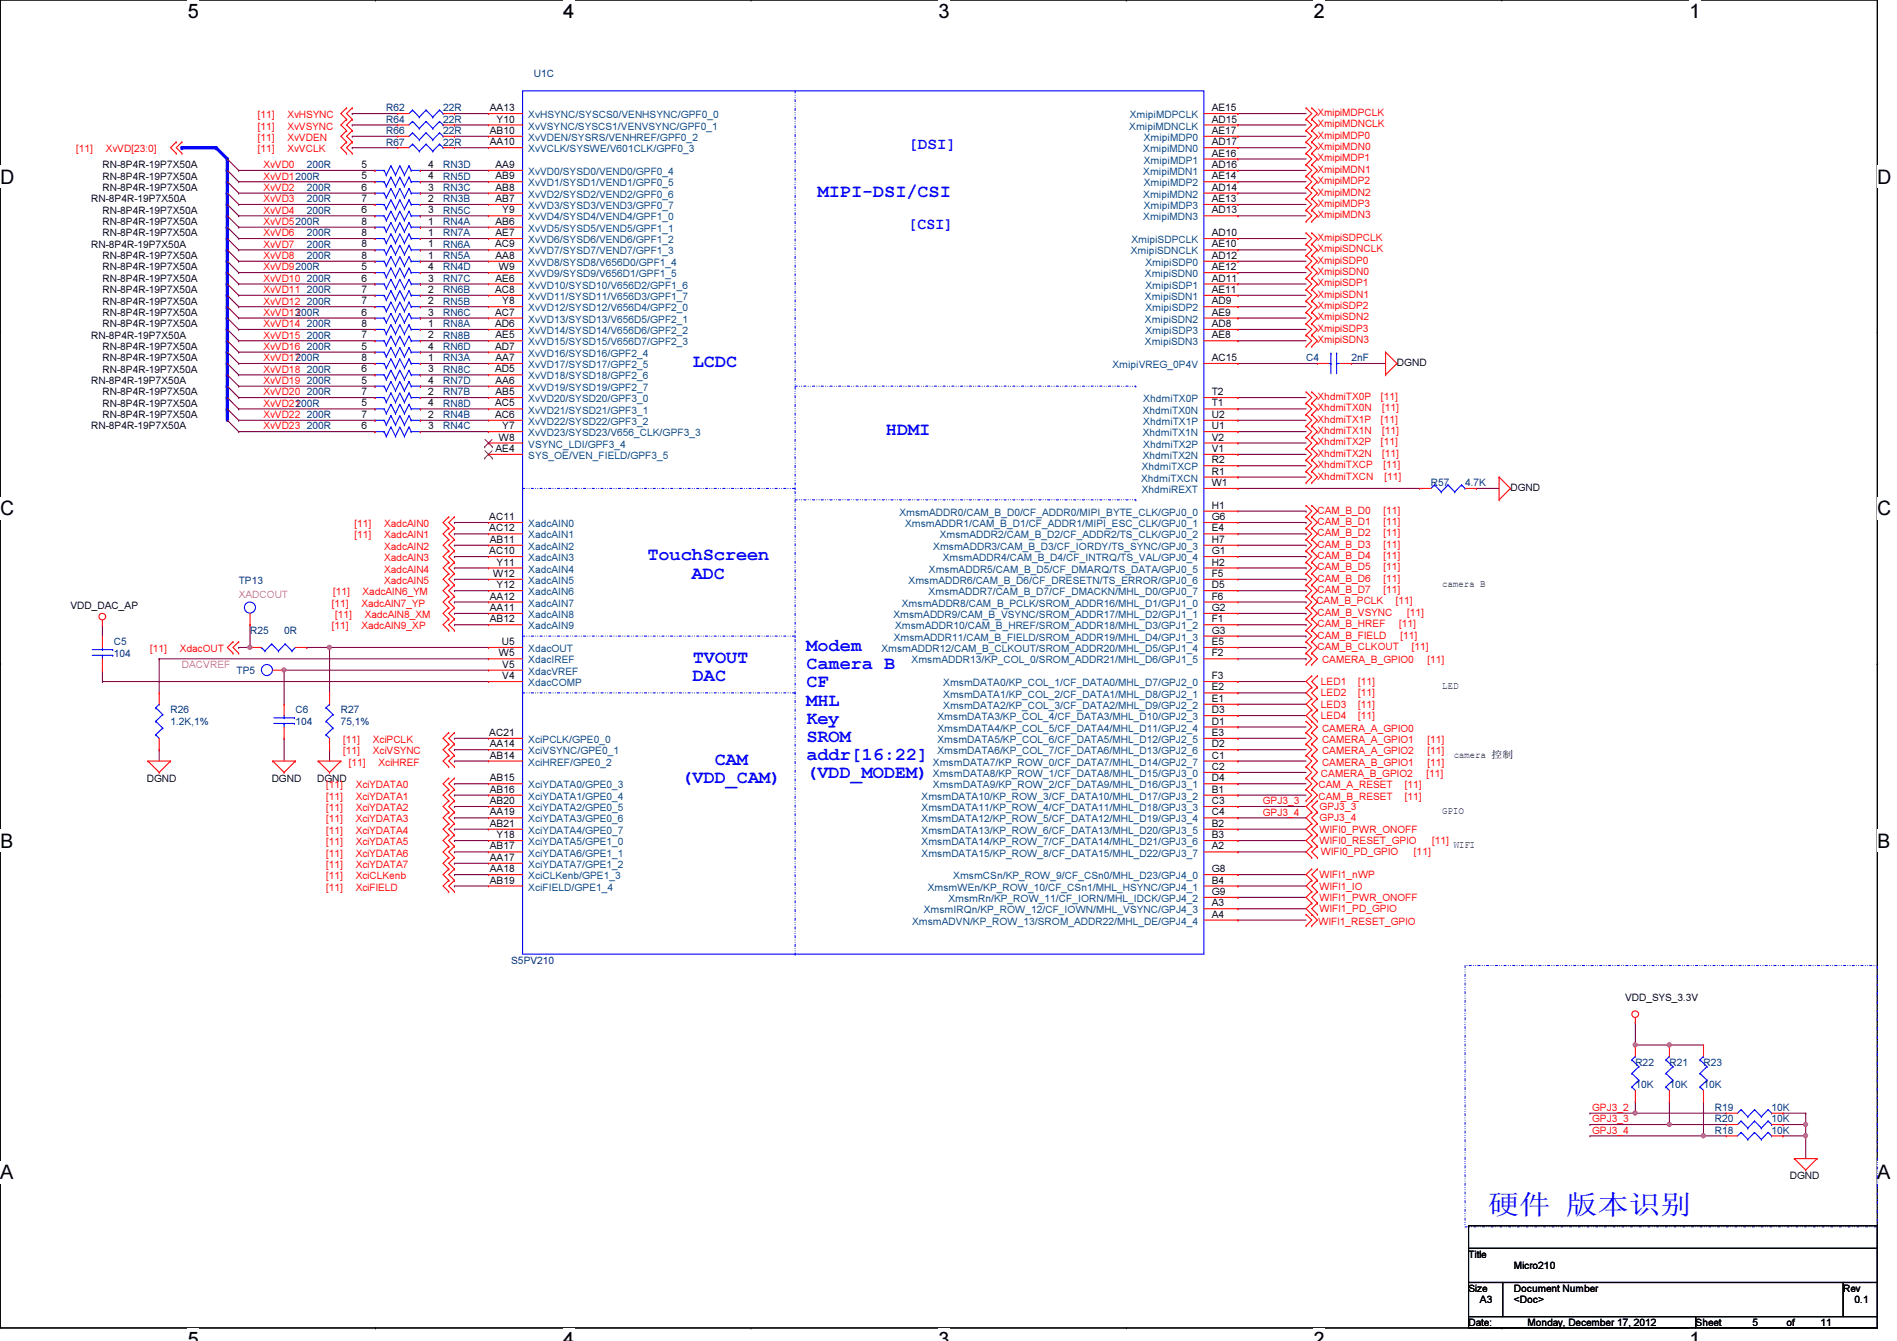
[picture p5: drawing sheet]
<svg xmlns="http://www.w3.org/2000/svg" width="297mm" height="210mm" viewBox="0 0 297 210" stroke-linecap="round" stroke-linejoin="round" font-family="sans-serif">
<defs><g id="words">
<text font-size="4.2" fill="#00f" x="233" y="190.1">硬硬 版版版版</text>
<g font-size="3.1">
<text x="29.4" y="2.8">5</text>
<text x="88.2" y="2.8">4</text>
<text x="147" y="2.8">3</text>
<text x="205.7" y="2.8">2</text>
<text x="264.5" y="2.8">1</text>
<text x="0" y="28.7">D</text>
<text x="294" y="28.7">D</text>
<text x="0" y="80.7">C</text>
<text x="294" y="80.7">C</text>
<text x="0" y="132.7">B</text>
<text x="294" y="132.7">B</text>
<text x="0" y="184.6">A</text>
<text x="294" y="184.6">A</text>
<text x="29.4" y="210.7">5</text>
<text x="88.2" y="210.7">4</text>
<text x="147" y="210.7">3</text>
<text x="205.7" y="210.7">2</text>
<text x="264.5" y="210.7">1</text>
</g>
<g font-size="2.8" fill="#00f">
<text x="128.1" y="30.8">MIPI-DSI/CSI</text>
<text x="108.5" y="57.5">LCDC</text>
<text x="138.7" y="68.2">HDMI</text>
<text x="101.4" y="87.7">TouchScreen</text>
<text x="108.3" y="90.6">ADC</text>
<text x="126.3" y="101.9">Modem</text>
<text x="108.5" y="103.7">TVOUT</text>
<text x="108.5" y="106.6">DAC</text>
<text x="126.3" y="104.8">Camera B</text>
<text x="126.3" y="107.6">CF</text>
<text x="126.3" y="110.4">MHL</text>
<text x="126.3" y="113.3">Key</text>
<text x="111.9" y="119.7">CAM</text>
<text x="126.3" y="116.1">SROM</text>
<text x="126.3" y="119">addr[16:22]</text>
<text x="106.7" y="122.6">(VDD_CAM)</text>
<text x="126.3" y="121.8">(VDD_MODEM)</text>
</g>
<g font-size="2.5" fill="#00f">
<text x="142.3" y="23.3">[DSI]</text>
<text x="142.3" y="35.8">[CSI]</text>
</g>
<g font-size="1.6" fill="#000080">
<text x="60.5" y="17.4">R62</text>
<text x="69.4" y="17.4">22R</text>
<text x="83.6" y="12.1">U1C</text>
<text x="60.5" y="22.8">R67</text>
<text x="60.5" y="19.2">R64</text>
<text x="60.5" y="21">R66</text>
<text x="69.4" y="22.8">22R</text>
<text x="69.4" y="19.2">22R</text>
<text x="69.4" y="21">22R</text>
<text x="48" y="26.3">200R</text>
<text x="48" y="29.9">200R</text>
<text x="69.4" y="28.1">RN5D</text>
<text x="69.4" y="26.3">RN3D</text>
<text x="69.4" y="29.9">RN3C</text>
<text x="48" y="33.4">200R</text>
<text x="48" y="31.7">200R</text>
<text x="69.4" y="35.2">RN4A</text>
<text x="69.4" y="33.4">RN5C</text>
<text x="69.4" y="31.7">RN3B</text>
<text x="48" y="40.6">200R</text>
<text x="48" y="37">200R</text>
<text x="48" y="38.8">200R</text>
<text x="69.4" y="40.6">RN5A</text>
<text x="69.4" y="37">RN7A</text>
<text x="69.4" y="38.8">RN6A</text>
<text x="48" y="47.7">200R</text>
<text x="48" y="44.1">200R</text>
<text x="48" y="45.9">200R</text>
<text x="69.4" y="42.3">RN4D</text>
<text x="69.4" y="47.7">RN5B</text>
<text x="69.4" y="44.1">RN7C</text>
<text x="69.4" y="45.9">RN6B</text>
<text x="46.3" y="49.4">200R</text>
<text x="48" y="51.2">200R</text>
<text x="48" y="53">200R</text>
<text x="69.4" y="49.4">RN6C</text>
<text x="69.4" y="51.2">RN8A</text>
<text x="69.4" y="53">RN8B</text>
<text x="46.3" y="56.6">200R</text>
<text x="48" y="58.3">200R</text>
<text x="48" y="54.8">200R</text>
<text x="69.4" y="56.6">RN3A</text>
<text x="69.4" y="58.3">RN8C</text>
<text x="69.4" y="54.8">RN6D</text>
<text x="204.5" y="56.6">C4</text>
<text x="211.6" y="56.6">2nF</text>
<text x="46.3" y="63.7">200R</text>
<text x="48" y="65.4">200R</text>
<text x="48" y="61.9">200R</text>
<text x="48" y="60.1">200R</text>
<text x="69.4" y="63.7">RN8D</text>
<text x="69.4" y="65.4">RN4B</text>
<text x="69.4" y="61.9">RN7B</text>
<text x="69.4" y="60.1">RN7D</text>
<text x="48" y="67.2">200R</text>
<text x="69.4" y="67.2">RN4C</text>
<text x="224.1" y="76.1">R57</text>
<text x="229.4" y="76.1">4.7K</text>
<text x="37.4" y="91.4">TP13</text>
<text x="17.8" y="101">C5</text>
<text x="39.2" y="99.2">R25</text>
<text x="44.5" y="99.2">0R</text>
<text x="17.8" y="102.8">104</text>
<text x="37" y="105.5">TP5</text>
<text x="26.7" y="111.7">R26</text>
<text x="26.7" y="113.5">1.2K,1%</text>
<text x="46.3" y="111.7">C6</text>
<text x="46.3" y="113.5">104</text>
<text x="53.4" y="111.7">R27</text>
<text x="53.4" y="113.5">75,1%</text>
<text x="80" y="151">S5PV210</text>
<text x="256.1" y="166.8">R22</text>
<text x="261.4" y="166.8">R21</text>
<text x="266.7" y="166.8">R23</text>
<text x="256.1" y="170.3">10K</text>
<text x="261.4" y="170.3">10K</text>
<text x="266.7" y="170.3">10K</text>
<text x="268.5" y="173.9">R19</text>
<text x="277.4" y="173.9">10K</text>
<text x="268.5" y="177.5">R18</text>
<text x="268.5" y="175.7">R20</text>
<text x="277.4" y="177.5">10K</text>
<text x="277.4" y="175.7">10K</text>
</g>
<g font-size="1.6">
<text x="76.7" y="17.4">AA13</text>
<text x="189.7" y="17.4">AE15</text>
<text x="76.7" y="21">AB10</text>
<text x="76.7" y="22.7">AA10</text>
<text x="77.8" y="19.2">Y10</text>
<text x="189.7" y="19.2">AD15</text>
<text x="189.7" y="21">AE17</text>
<text x="189.7" y="22.7">AD17</text>
<text x="16" y="26.3">RN-8P4R-19P7X50A</text>
<text x="16" y="28.1">RN-8P4R-19P7X50A</text>
<text x="16" y="29.9">RN-8P4R-19P7X50A</text>
<text x="56.6" y="26.3">5</text>
<text x="56.6" y="28.1">5</text>
<text x="56.6" y="29.8">6</text>
<text x="67.1" y="26.3">4</text>
<text x="67.1" y="28.1">4</text>
<text x="67.1" y="29.8">3</text>
<text x="77.6" y="26.3">AA9</text>
<text x="77.6" y="28.1">AB9</text>
<text x="77.6" y="29.8">AB8</text>
<text x="189.7" y="24.5">AE16</text>
<text x="189.7" y="26.3">AD16</text>
<text x="189.7" y="28.1">AE14</text>
<text x="189.7" y="29.8">AD14</text>
<text x="14.3" y="31.7">RN-8P4R-19P7X50A</text>
<text x="16" y="35.2">RN-8P4R-19P7X50A</text>
<text x="16" y="33.4">RN-8P4R-19P7X50A</text>
<text x="56.6" y="35.2">8</text>
<text x="56.6" y="33.4">6</text>
<text x="56.6" y="31.6">7</text>
<text x="67.1" y="35.2">1</text>
<text x="67.1" y="33.4">3</text>
<text x="67.1" y="31.6">2</text>
<text x="77.6" y="31.6">AB7</text>
<text x="77.6" y="35.2">AB6</text>
<text x="78.7" y="33.4">Y9</text>
<text x="189.7" y="33.4">AD13</text>
<text x="189.7" y="31.6">AE13</text>
<text x="14.3" y="38.8">RN-8P4R-19P7X50A</text>
<text x="16" y="40.6">RN-8P4R-19P7X50A</text>
<text x="16" y="37">RN-8P4R-19P7X50A</text>
<text x="56.6" y="40.5">8</text>
<text x="56.6" y="37">8</text>
<text x="56.6" y="38.7">8</text>
<text x="67.1" y="40.5">1</text>
<text x="67.1" y="37">1</text>
<text x="67.1" y="38.7">1</text>
<text x="77.5" y="38.7">AC9</text>
<text x="77.6" y="37">AE7</text>
<text x="77.6" y="40.5">AA8</text>
<text x="189.7" y="38.7">AE10</text>
<text x="189.7" y="37">AD10</text>
<text x="189.7" y="40.5">AD12</text>
<text x="16" y="47.7">RN-8P4R-19P7X50A</text>
<text x="16" y="44.1">RN-8P4R-19P7X50A</text>
<text x="16" y="42.3">RN-8P4R-19P7X50A</text>
<text x="16" y="45.9">RN-8P4R-19P7X50A</text>
<text x="56.6" y="47.6">7</text>
<text x="56.6" y="44.1">6</text>
<text x="56.6" y="42.3">5</text>
<text x="56.6" y="45.8">7</text>
<text x="67.1" y="47.6">2</text>
<text x="67.1" y="44.1">3</text>
<text x="67.1" y="42.3">4</text>
<text x="67.1" y="45.8">2</text>
<text x="77.5" y="45.8">AC8</text>
<text x="77.6" y="44.1">AE6</text>
<text x="78.1" y="42.3">W9</text>
<text x="78.7" y="47.6">Y8</text>
<text x="189.7" y="42.3">AE12</text>
<text x="189.7" y="44.1">AD11</text>
<text x="189.7" y="45.8">AE11</text>
<text x="189.7" y="47.6">AD9</text>
<text x="14.3" y="53">RN-8P4R-19P7X50A</text>
<text x="16" y="49.4">RN-8P4R-19P7X50A</text>
<text x="16" y="51.2">RN-8P4R-19P7X50A</text>
<text x="56.6" y="49.4">6</text>
<text x="56.6" y="51.2">8</text>
<text x="56.6" y="53">7</text>
<text x="67.1" y="49.4">3</text>
<text x="67.1" y="51.2">1</text>
<text x="67.1" y="53">2</text>
<text x="77.5" y="49.4">AC7</text>
<text x="77.5" y="51.2">AD6</text>
<text x="77.6" y="53">AE5</text>
<text x="189.7" y="49.4">AE9</text>
<text x="189.7" y="51.2">AD8</text>
<text x="189.7" y="53">AE8</text>
<text x="16" y="58.3">RN-8P4R-19P7X50A</text>
<text x="16" y="56.6">RN-8P4R-19P7X50A</text>
<text x="16" y="54.8">RN-8P4R-19P7X50A</text>
<text x="56.6" y="58.3">6</text>
<text x="56.6" y="56.5">8</text>
<text x="56.6" y="54.7">5</text>
<text x="67.1" y="58.3">3</text>
<text x="67.1" y="56.5">1</text>
<text x="67.1" y="54.7">4</text>
<text x="77.5" y="54.7">AD7</text>
<text x="77.5" y="58.3">AD5</text>
<text x="77.6" y="56.5">AA7</text>
<text x="189.7" y="56.5">AC15</text>
<text x="218.7" y="57.3">DGND</text>
<text x="14.3" y="60.1">RN-8P4R-19P7X50A</text>
<text x="16" y="63.7">RN-8P4R-19P7X50A</text>
<text x="16" y="65.4">RN-8P4R-19P7X50A</text>
<text x="16" y="61.9">RN-8P4R-19P7X50A</text>
<text x="56.6" y="63.6">5</text>
<text x="56.6" y="65.4">7</text>
<text x="56.6" y="61.8">7</text>
<text x="56.6" y="60.1">5</text>
<text x="67.1" y="63.6">4</text>
<text x="67.1" y="65.4">2</text>
<text x="67.1" y="61.8">2</text>
<text x="67.1" y="60.1">4</text>
<text x="77.5" y="63.6">AC5</text>
<text x="77.5" y="65.4">AC6</text>
<text x="77.6" y="60.1">AA6</text>
<text x="77.6" y="61.8">AB5</text>
<text x="189.7" y="61.8">T2</text>
<text x="189.7" y="63.6">T1</text>
<text x="189.7" y="65.4">U2</text>
<text x="14.3" y="67.2">RN-8P4R-19P7X50A</text>
<text x="56.6" y="67.2">6</text>
<text x="67.1" y="67.2">3</text>
<text x="77.6" y="70.7">AE4</text>
<text x="78.1" y="69">W8</text>
<text x="78.7" y="67.2">Y7</text>
<text x="189.7" y="67.2">U1</text>
<text x="189.7" y="69">V2</text>
<text x="189.7" y="70.7">V1</text>
<text x="189.7" y="72.5">R2</text>
<text x="189.7" y="74.3">R1</text>
<text x="189.7" y="76.1">W1</text>
<text x="236.5" y="76.8">DGND</text>
<text x="76.6" y="81.4">AC11</text>
<text x="76.6" y="83.2">AC12</text>
<text x="189.7" y="83.2">E4</text>
<text x="189.7" y="81.4">G6</text>
<text x="189.7" y="79.6">H1</text>
<text x="76.6" y="86.7">AC10</text>
<text x="76.7" y="85">AB11</text>
<text x="77.8" y="88.5">Y11</text>
<text x="189.7" y="85">H7</text>
<text x="189.7" y="86.7">G1</text>
<text x="189.7" y="88.5">H2</text>
<text x="11" y="95.3">VDD_DAC_AP</text>
<text x="76.7" y="93.9">AA12</text>
<text x="76.7" y="95.6">AA11</text>
<text x="77.2" y="90.3">W12</text>
<text x="77.8" y="92.1">Y12</text>
<text x="189.7" y="90.3">F5</text>
<text x="189.7" y="92.1">D5</text>
<text x="189.7" y="93.9">F6</text>
<text x="189.7" y="95.6">G2</text>
<text x="225.8" y="91.9">camera B</text>
<text x="76.7" y="97.4">AB12</text>
<text x="78.6" y="101">U5</text>
<text x="189.7" y="97.4">F1</text>
<text x="189.7" y="99.2">G3</text>
<text x="189.7" y="101">E5</text>
<text x="78.1" y="102.7">W5</text>
<text x="78.7" y="104.5">V5</text>
<text x="78.7" y="106.3">V4</text>
<text x="189.7" y="106.3">F3</text>
<text x="189.7" y="102.7">F2</text>
<text x="225.8" y="107.9">LED</text>
<text x="189.7" y="113.4">D1</text>
<text x="189.7" y="111.6">D3</text>
<text x="189.7" y="109.9">E1</text>
<text x="189.7" y="108.1">E2</text>
<text x="76.6" y="115.2">AC21</text>
<text x="76.7" y="117">AA14</text>
<text x="76.7" y="118.7">AB14</text>
<text x="189.7" y="118.7">C1</text>
<text x="189.7" y="117">D2</text>
<text x="189.7" y="115.2">E3</text>
<text x="227.6" y="118.6">camera 控控</text>
<text x="23" y="122.3">DGND</text>
<text x="42.5" y="122.3">DGND</text>
<text x="49.7" y="122.3">DGND</text>
<text x="76.7" y="122.3">AB15</text>
<text x="76.7" y="124.1">AB16</text>
<text x="76.7" y="125.9">AB20</text>
<text x="189.7" y="125.9">C3</text>
<text x="189.7" y="124.1">B1</text>
<text x="189.7" y="122.3">D4</text>
<text x="189.7" y="120.5">C2</text>
<text x="76.7" y="127.6">AA19</text>
<text x="76.7" y="129.4">AB21</text>
<text x="77.8" y="131.2">Y18</text>
<text x="189.7" y="131.2">B3</text>
<text x="189.7" y="129.4">B2</text>
<text x="189.7" y="127.6">C4</text>
<text x="225.8" y="127.5">GPIO</text>
<text x="76.7" y="133">AB17</text>
<text x="76.7" y="134.7">AA17</text>
<text x="76.7" y="136.5">AA18</text>
<text x="189.7" y="133">A2</text>
<text x="189.7" y="136.5">G8</text>
<text x="227.6" y="132.8">WIFI</text>
<text x="76.7" y="138.3">AB19</text>
<text x="189.7" y="143.6">A4</text>
<text x="189.7" y="141.9">A3</text>
<text x="189.7" y="140.1">G9</text>
<text x="189.7" y="138.3">B4</text>
<text x="254.5" y="156.7">VDD_SYS_3.3V</text>
<text x="280.2" y="184.6">DGND</text>
<text x="230" y="196.8">Title</text>
<text x="230" y="202.2">Size</text>
<text x="231.7" y="204">A3</text>
<text x="237.1" y="204">&lt;Doc&gt;</text>
<text x="237.1" y="198.6">Micro210</text>
<text x="237.1" y="202.2">Document Number</text>
<text x="288.6" y="202.2">Rev</text>
<text x="290.4" y="204">0.1</text>
<text x="230" y="207.5">Date:</text>
<text x="239.2" y="207.5">Monday, December 17, 2012</text>
<text x="265.5" y="207.5">Sheet</text>
<text x="274.4" y="207.5">5</text>
<text x="279.7" y="207.5">of</text>
<text x="285.1" y="207.5">11</text>
</g>
<g font-size="1.6" fill="#f00">
<text x="11.9" y="23.8">[11]</text>
<text x="16.6" y="23.8">XvVD[23:0]</text>
<text x="40.4" y="18.5">[11]</text>
<text x="40.4" y="20.3">[11]</text>
<text x="40.4" y="22.1">[11]</text>
<text x="40.4" y="23.8">[11]</text>
<text x="45" y="18.5">XvHSYNC</text>
<text x="45" y="20.3">XvVSYNC</text>
<text x="45" y="22.1">XvVDEN</text>
<text x="45" y="23.8">XvVCLK</text>
<text x="206.3" y="18.2">XmipiMDPCLK</text>
<text x="206.3" y="19.9">XmipiMDNCLK</text>
<text x="206.3" y="21.7">XmipiMDP0</text>
<text x="206.3" y="23.5">XmipiMDN0</text>
<text x="41.3" y="26.3">XvVD0</text>
<text x="41.3" y="28.1">XvVD1200R</text>
<text x="41.3" y="29.9">XvVD2</text>
<text x="206.3" y="25.3">XmipiMDP1</text>
<text x="206.3" y="27.1">XmipiMDN1</text>
<text x="206.3" y="28.8">XmipiMDP2</text>
<text x="41.3" y="31.7">XvVD3</text>
<text x="41.3" y="33.4">XvVD4</text>
<text x="41.3" y="35.2">XvVD5200R</text>
<text x="206.3" y="30.6">XmipiMDN2</text>
<text x="206.3" y="32.4">XmipiMDP3</text>
<text x="206.3" y="34.2">XmipiMDN3</text>
<text x="41.3" y="37">XvVD6</text>
<text x="41.3" y="38.8">XvVD7</text>
<text x="41.3" y="40.6">XvVD8</text>
<text x="206.3" y="37.7">XmipiSDPCLK</text>
<text x="206.3" y="39.5">XmipiSDNCLK</text>
<text x="206.3" y="41.3">XmipiSDP0</text>
<text x="41.3" y="42.3">XvVD9200R</text>
<text x="41.3" y="44.1">XvVD10</text>
<text x="41.3" y="45.9">XvVD11</text>
<text x="41.3" y="47.7">XvVD12</text>
<text x="206.3" y="43.1">XmipiSDN0</text>
<text x="206.3" y="44.8">XmipiSDP1</text>
<text x="206.3" y="46.6">XmipiSDN1</text>
<text x="41.3" y="49.4">XvVD13</text>
<text x="41.3" y="51.2">XvVD14</text>
<text x="41.3" y="53">XvVD15</text>
<text x="206.3" y="48.4">XmipiSDP2</text>
<text x="206.3" y="50.2">XmipiSDN2</text>
<text x="206.3" y="51.9">XmipiSDP3</text>
<text x="206.3" y="53.7">XmipiSDN3</text>
<text x="41.3" y="54.8">XvVD16</text>
<text x="41.3" y="56.6">XvVD17</text>
<text x="41.3" y="58.3">XvVD18</text>
<text x="41.3" y="60.1">XvVD19</text>
<text x="41.3" y="61.9">XvVD20</text>
<text x="41.3" y="63.7">XvVD21</text>
<text x="41.3" y="65.4">XvVD22</text>
<text x="206.3" y="62.6">XhdmiTX0P</text>
<text x="206.3" y="64.4">XhdmiTX0N</text>
<text x="216.2" y="62.6">[11]</text>
<text x="216.4" y="64.4">[11]</text>
<text x="41.3" y="67.2">XvVD23</text>
<text x="206.3" y="66.2">XhdmiTX1P</text>
<text x="206.3" y="67.9">XhdmiTX1N</text>
<text x="206.3" y="69.7">XhdmiTX2P</text>
<text x="206.3" y="71.5">XhdmiTX2N</text>
<text x="216.2" y="66.2">[11]</text>
<text x="216.2" y="69.7">[11]</text>
<text x="216.4" y="67.9">[11]</text>
<text x="216.4" y="71.5">[11]</text>
<text x="206.3" y="73.3">XhdmiTXCP</text>
<text x="206.3" y="75.1">XhdmiTXCN</text>
<text x="216.6" y="73.3">[11]</text>
<text x="216.8" y="75.1">[11]</text>
<text x="55.5" y="82.5">[11]</text>
<text x="60.2" y="82.5">XadcAIN0</text>
<text x="206.3" y="80.4">CAM_B_D0</text>
<text x="206.3" y="82.2">CAM_B_D1</text>
<text x="206.3" y="83.9">CAM_B_D2</text>
<text x="216.6" y="80.4">[11]</text>
<text x="216.6" y="82.2">[11]</text>
<text x="216.6" y="83.9">[11]</text>
<text x="55.5" y="84.3">[11]</text>
<text x="60.2" y="84.3">XadcAIN1</text>
<text x="60.2" y="86.1">XadcAIN2</text>
<text x="60.2" y="87.8">XadcAIN3</text>
<text x="60.2" y="89.6">XadcAIN4</text>
<text x="206.3" y="85.7">CAM_B_D3</text>
<text x="206.3" y="87.5">CAM_B_D4</text>
<text x="206.3" y="89.3">CAM_B_D5</text>
<text x="216.6" y="85.7">[11]</text>
<text x="216.6" y="87.5">[11]</text>
<text x="216.6" y="89.3">[11]</text>
<text x="51.9" y="95">[11]</text>
<text x="52.2" y="93.2">[11]</text>
<text x="56.6" y="95">XadcAIN7_YP</text>
<text x="56.8" y="93.2">XadcAIN6_YM</text>
<text x="60.2" y="91.4">XadcAIN5</text>
<text x="206.1" y="94.6">CAM_B_PCLK</text>
<text x="206.3" y="91.1">CAM_B_D6</text>
<text x="206.3" y="92.8">CAM_B_D7</text>
<text x="216.6" y="91.1">[11]</text>
<text x="216.6" y="92.8">[11]</text>
<text x="218.6" y="94.6">[11]</text>
<text x="51.9" y="98.5">[11]</text>
<text x="52.5" y="96.7">[11]</text>
<text x="56.6" y="98.5">XadcAIN9_XP</text>
<text x="57.1" y="96.7">XadcAIN8_XM</text>
<text x="206.3" y="96.4">CAM_B_VSYNC</text>
<text x="206.3" y="98.2">CAM_B_HREF</text>
<text x="206.3" y="99.9">CAM_B_FIELD</text>
<text x="206.3" y="101.7">CAM_B_CLKOUT</text>
<text x="219.1" y="98.2">[11]</text>
<text x="219.3" y="99.9">[11]</text>
<text x="220.3" y="96.4">[11]</text>
<text x="221.1" y="101.7">[11]</text>
<text x="23.5" y="102.1">[11]</text>
<text x="28.1" y="102.1">XdacOUT</text>
<text x="206.8" y="107.2">LED1</text>
<text x="207" y="103.8">CAMERA_B_GPIO0</text>
<text x="212.7" y="107.2">[11]</text>
<text x="223.5" y="103.8">[11]</text>
<text x="206.8" y="109">LED2</text>
<text x="206.8" y="110.8">LED3</text>
<text x="206.8" y="112.6">LED4</text>
<text x="212.7" y="109">[11]</text>
<text x="212.7" y="110.8">[11]</text>
<text x="212.7" y="112.6">[11]</text>
<text x="53.7" y="116.3">[11]</text>
<text x="53.7" y="118.1">[11]</text>
<text x="54.6" y="119.8">[11]</text>
<text x="58.4" y="116.3">XciPCLK</text>
<text x="58.4" y="118.1">XciVSYNC</text>
<text x="59.3" y="119.8">XciHREF</text>
<text x="207" y="119.8">CAMERA_B_GPIO1</text>
<text x="207" y="114.5">CAMERA_A_GPIO0</text>
<text x="207" y="116.3">CAMERA_A_GPIO1</text>
<text x="207" y="118.1">CAMERA_A_GPIO2</text>
<text x="223.5" y="119.8">[11]</text>
<text x="223.5" y="116.3">[11]</text>
<text x="223.5" y="118.1">[11]</text>
<text x="51.1" y="123.4">[11]</text>
<text x="51.1" y="125.2">[11]</text>
<text x="55.7" y="123.4">XciYDATA0</text>
<text x="55.7" y="125.2">XciYDATA1</text>
<text x="197.7" y="125.9">GPJ3_3</text>
<text x="206.5" y="123.4">CAM_A_RESET</text>
<text x="206.5" y="125.2">CAM_B_RESET</text>
<text x="206.8" y="121.6">CAMERA_B_GPIO2</text>
<text x="220" y="123.4">[11]</text>
<text x="220" y="125.2">[11]</text>
<text x="223.3" y="121.6">[11]</text>
<text x="51.1" y="127">[11]</text>
<text x="51.1" y="128.7">[11]</text>
<text x="51.1" y="130.5">[11]</text>
<text x="55.7" y="127">XciYDATA2</text>
<text x="55.7" y="128.7">XciYDATA3</text>
<text x="55.7" y="130.5">XciYDATA4</text>
<text x="197.7" y="127.7">GPJ3_4</text>
<text x="206.6" y="130.3">WIFI0_PWR_ONOFF</text>
<text x="206.6" y="126.8">GPJ3_3</text>
<text x="206.6" y="128.6">GPJ3_4</text>
<text x="51.1" y="132.3">[11]</text>
<text x="51.1" y="134.1">[11]</text>
<text x="51.1" y="135.8">[11]</text>
<text x="51.1" y="137.6">[11]</text>
<text x="55.7" y="132.3">XciYDATA5</text>
<text x="55.7" y="134.1">XciYDATA6</text>
<text x="55.7" y="135.8">XciYDATA7</text>
<text x="55.7" y="137.6">XciCLKenb</text>
<text x="206.6" y="137.5">WIFI1_nWP</text>
<text x="206.6" y="132.1">WIFI0_RESET_GPIO</text>
<text x="206.8" y="133.9">WIFI0_PD_GPIO</text>
<text x="221.4" y="133.9">[11]</text>
<text x="224.2" y="132.1">[11]</text>
<text x="51.1" y="139.4">[11]</text>
<text x="55.7" y="139.4">XciFIELD</text>
<text x="206.6" y="142.8">WIFI1_PD_GPIO</text>
<text x="206.6" y="139.2">WIFI1_IO</text>
<text x="206.6" y="141">WIFI1_PWR_ONOFF</text>
<text x="206.5" y="144.7">WIFI1_RESET_GPIO</text>
<text x="249.3" y="173.9">GPJ3_2</text>
<text x="249.3" y="175.7">GPJ3_3</text>
<text x="249.3" y="177.5">GPJ3_4</text>
</g>
<g font-size="1.6" fill="#004080">
<text x="82.7" y="18.5">XvHSYNC/SYSCS0/VENHSYNC/GPF0_0</text>
<text x="82.7" y="20.3">XvVSYNC/SYSCS1/VENVSYNC/GPF0_1</text>
<text x="82.7" y="22.1">XvVDEN/SYSRS/VENHREF/GPF0_2</text>
<text x="82.7" y="23.8">XvVCLK/SYSWE/V601CLK/GPF0_3</text>
<text x="176.8" y="20.3">XmipiMDNCLK</text>
<text x="176.9" y="18.5">XmipiMDPCLK</text>
<text x="179" y="23.8">XmipiMDN0</text>
<text x="179.1" y="22.1">XmipiMDP0</text>
<text x="82.7" y="27.4">XvVD0/SYSD0/VEND0/GPF0_4</text>
<text x="82.7" y="29.2">XvVD1/SYSD1/VEND1/GPF0_5</text>
<text x="179" y="27.4">XmipiMDN1</text>
<text x="179.1" y="25.6">XmipiMDP1</text>
<text x="179.1" y="29.2">XmipiMDP2</text>
<text x="82.7" y="30.9">XvVD2/SYSD2/VEND2/GPF0_6</text>
<text x="82.7" y="32.7">XvVD3/SYSD3/VEND3/GPF0_7</text>
<text x="82.7" y="34.5">XvVD4/SYSD4/VEND4/GPF1_0</text>
<text x="179" y="30.9">XmipiMDN2</text>
<text x="179" y="34.5">XmipiMDN3</text>
<text x="179.1" y="32.7">XmipiMDP3</text>
<text x="82.7" y="36.3">XvVD5/SYSD5/VEND5/GPF1_1</text>
<text x="82.7" y="38.1">XvVD6/SYSD6/VEND6/GPF1_2</text>
<text x="82.7" y="39.8">XvVD7/SYSD7/VEND7/GPF1_3</text>
<text x="82.7" y="41.6">XvVD8/SYSD8/V656D0/GPF1_4</text>
<text x="177.1" y="39.8">XmipiSDNCLK</text>
<text x="177.2" y="38.1">XmipiSDPCLK</text>
<text x="179.4" y="41.6">XmipiSDP0</text>
<text x="82.7" y="43.4">XvVD9/SYSD9/V656D1/GPF1_5</text>
<text x="82.7" y="45.2">XvVD10/SYSD10/V656D2/GPF1_6</text>
<text x="82.7" y="46.9">XvVD11/SYSD11/V656D3/GPF1_7</text>
<text x="179.3" y="43.4">XmipiSDN0</text>
<text x="179.3" y="46.9">XmipiSDN1</text>
<text x="179.4" y="45.2">XmipiSDP1</text>
<text x="82.7" y="48.7">XvVD12/SYSD12/V656D4/GPF2_0</text>
<text x="82.7" y="50.5">XvVD13/SYSD13/V656D5/GPF2_1</text>
<text x="82.7" y="52.3">XvVD14/SYSD14/V656D6/GPF2_2</text>
<text x="179.3" y="50.5">XmipiSDN2</text>
<text x="179.4" y="48.7">XmipiSDP2</text>
<text x="179.4" y="52.3">XmipiSDP3</text>
<text x="82.7" y="54.1">XvVD15/SYSD15/V656D7/GPF2_3</text>
<text x="82.7" y="55.8">XvVD16/SYSD16/GPF2_4</text>
<text x="82.7" y="57.6">XvVD17/SYSD17/GPF2_5</text>
<text x="82.7" y="59.4">XvVD18/SYSD18/GPF2_6</text>
<text x="174.2" y="57.6">XmipiVREG_0P4V</text>
<text x="179.3" y="54.1">XmipiSDN3</text>
<text x="82.7" y="61.2">XvVD19/SYSD19/GPF2_7</text>
<text x="82.7" y="62.9">XvVD20/SYSD20/GPF3_0</text>
<text x="82.7" y="64.7">XvVD21/SYSD21/GPF3_1</text>
<text x="178.9" y="64.7">XhdmiTX0N</text>
<text x="179" y="62.9">XhdmiTX0P</text>
<text x="82.7" y="66.5">XvVD22/SYSD22/GPF3_2</text>
<text x="82.7" y="68.3">XvVD23/SYSD23/V656_CLK/GPF3_3</text>
<text x="82.7" y="70.1">VSYNC_LDI/GPF3_4</text>
<text x="82.7" y="71.8">SYS_OE/VEN_FIELD/GPF3_5</text>
<text x="178.9" y="68.3">XhdmiTX1N</text>
<text x="178.9" y="71.8">XhdmiTX2N</text>
<text x="179" y="66.5">XhdmiTX1P</text>
<text x="179" y="70.1">XhdmiTX2P</text>
<text x="178.7" y="75.4">XhdmiTXCN</text>
<text x="178.8" y="73.6">XhdmiTXCP</text>
<text x="178.8" y="77.2">XhdmiREXT</text>
<text x="82.7" y="82.5">XadcAIN0</text>
<text x="140.8" y="80.7">XmsmADDR0/CAM_B_D0/CF_ADDR0/MIPI_BYTE_CLK/GPJ0_0</text>
<text x="141.7" y="82.5">XmsmADDR1/CAM_B_D1/CF_ADDR1/MIPI_ESC_CLK/GPJ0_1</text>
<text x="82.7" y="84.3">XadcAIN1</text>
<text x="82.7" y="86.1">XadcAIN2</text>
<text x="82.7" y="87.8">XadcAIN3</text>
<text x="82.7" y="89.6">XadcAIN4</text>
<text x="145.5" y="89.6">XmsmADDR5/CAM_B_D5/CF_DMARQ/TS_DATA/GPJ0_5</text>
<text x="146.1" y="86.1">XmsmADDR3/CAM_B_D3/CF_IORDY/TS_SYNC/GPJ0_3</text>
<text x="147.1" y="84.3">XmsmADDR2/CAM_B_D2/CF_ADDR2/TS_CLK/GPJ0_2</text>
<text x="147.6" y="87.8">XmsmADDR4/CAM_B_D4/CF_INTRQ/TS_VAL/GPJ0_4</text>
<text x="82.7" y="91.4">XadcAIN5</text>
<text x="82.7" y="93.2">XadcAIN6</text>
<text x="82.7" y="95">XadcAIN7</text>
<text x="141.2" y="95">XmsmADDR8/CAM_B_PCLK/SROM_ADDR16/MHL_D1/GPJ1_0</text>
<text x="142.3" y="91.4">XmsmADDR6/CAM_B_D6/CF_DRESETN/TS_ERROR/GPJ0_6</text>
<text x="145.4" y="93.2">XmsmADDR7/CAM_B_D7/CF_DMACKN/MHL_D0/GPJ0_7</text>
<text x="82.7" y="96.7">XadcAIN8</text>
<text x="82.7" y="98.5">XadcAIN9</text>
<text x="139.9" y="96.7">XmsmADDR9/CAM_B_VSYNC/SROM_ADDR17/MHL_D2/GPJ1_1</text>
<text x="140" y="100.3">XmsmADDR11/CAM_B_FIELD/SROM_ADDR19/MHL_D4/GPJ1_3</text>
<text x="140.2" y="98.5">XmsmADDR10/CAM_B_HREF/SROM_ADDR18/MHL_D3/GPJ1_2</text>
<text x="82.7" y="102.1">XdacOUT</text>
<text x="82.7" y="103.8">XdacIREF</text>
<text x="82.7" y="105.6">XdacVREF</text>
<text x="82.7" y="107.4">XdacCOMP</text>
<text x="138" y="102.1">XmsmADDR12/CAM_B_CLKOUT/SROM_ADDR20/MHL_D5/GPJ1_4</text>
<text x="142.7" y="103.8">XmsmADDR13/KP_COL_0/SROM_ADDR21/MHL_D6/GPJ1_5</text>
<text x="147.7" y="107.4">XmsmDATA0/KP_COL_1/CF_DATA0/MHL_D7/GPJ2_0</text>
<text x="146.8" y="112.7">XmsmDATA3/KP_COL_4/CF_DATA3/MHL_D10/GPJ2_3</text>
<text x="147.7" y="111">XmsmDATA2/KP_COL_3/CF_DATA2/MHL_D9/GPJ2_2</text>
<text x="147.7" y="109.2">XmsmDATA1/KP_COL_2/CF_DATA1/MHL_D8/GPJ2_1</text>
<text x="82.7" y="116.3">XciPCLK/GPE0_0</text>
<text x="82.7" y="118.1">XciVSYNC/GPE0_1</text>
<text x="82.7" y="119.8">XciHREF/GPE0_2</text>
<text x="146.1" y="119.8">XmsmDATA7/KP_ROW_0/CF_DATA7/MHL_D14/GPJ2_7</text>
<text x="146.8" y="118.1">XmsmDATA6/KP_COL_7/CF_DATA6/MHL_D13/GPJ2_6</text>
<text x="146.8" y="116.3">XmsmDATA5/KP_COL_6/CF_DATA5/MHL_D12/GPJ2_5</text>
<text x="146.8" y="114.5">XmsmDATA4/KP_COL_5/CF_DATA4/MHL_D11/GPJ2_4</text>
<text x="82.7" y="123.4">XciYDATA0/GPE0_3</text>
<text x="82.7" y="125.2">XciYDATA1/GPE0_4</text>
<text x="144.3" y="125.2">XmsmDATA10/KP_ROW_3/CF_DATA10/MHL_D17/GPJ3_2</text>
<text x="146.1" y="123.4">XmsmDATA9/KP_ROW_2/CF_DATA9/MHL_D16/GPJ3_1</text>
<text x="146.1" y="121.6">XmsmDATA8/KP_ROW_1/CF_DATA8/MHL_D15/GPJ3_0</text>
<text x="82.7" y="127">XciYDATA2/GPE0_5</text>
<text x="82.7" y="128.7">XciYDATA3/GPE0_6</text>
<text x="82.7" y="130.5">XciYDATA4/GPE0_7</text>
<text x="144.3" y="130.5">XmsmDATA13/KP_ROW_6/CF_DATA13/MHL_D20/GPJ3_5</text>
<text x="144.3" y="128.7">XmsmDATA12/KP_ROW_5/CF_DATA12/MHL_D19/GPJ3_4</text>
<text x="144.3" y="127">XmsmDATA11/KP_ROW_4/CF_DATA11/MHL_D18/GPJ3_3</text>
<text x="82.7" y="132.3">XciYDATA5/GPE1_0</text>
<text x="82.7" y="134.1">XciYDATA6/GPE1_1</text>
<text x="82.7" y="135.8">XciYDATA7/GPE1_2</text>
<text x="82.7" y="137.6">XciCLKenb/GPE1_3</text>
<text x="144.3" y="134.1">XmsmDATA15/KP_ROW_8/CF_DATA15/MHL_D22/GPJ3_7</text>
<text x="144.3" y="132.3">XmsmDATA14/KP_ROW_7/CF_DATA14/MHL_D21/GPJ3_6</text>
<text x="149.3" y="137.6">XmsmCSn/KP_ROW_9/CF_CSn0/MHL_D23/GPJ4_0</text>
<text x="82.7" y="139.4">XciFIELD/GPE1_4</text>
<text x="144.6" y="143">XmsmIRQn/KP_ROW_12/CF_IOWN/MHL_VSYNC/GPJ4_3</text>
<text x="145.3" y="139.4">XmsmWEn/KP_ROW_10/CF_CSn1/MHL_HSYNC/GPJ4_1</text>
<text x="148.5" y="141.2">XmsmRn/KP_ROW_11/CF_IORN/MHL_IDCK/GPJ4_2</text>
<text x="142.8" y="144.7">XmsmADVN/KP_ROW_13/SROM_ADDR22/MHL_DE/GPJ4_4</text>
</g>
<g font-size="1.6" fill="#f0f">
<text x="37.4" y="93.6">XADCOUT</text>
<text x="28.5" y="104.6">DACVREF</text>
</g>
</g></defs>
<path d="M0 0h294v207.9h-294z" fill="none" stroke="#000" stroke-width=".17"/>
<g fill="#fff">
<path d="M29.4 0h1.8v3.5h-1.8z"/>
<path d="M29.4 207.9h1.8v2h-1.8z"/>
</g>
<path d="M58.8 0h.1M58.8 207.9h.1" fill="none" stroke="#000" stroke-width=".17"/>
<g fill="#fff">
<path d="M88.2 0h1.7v3.5h-1.7z"/>
<path d="M88.2 207.9h1.7v2h-1.7z"/>
</g>
<path d="M117.6 0h.1M117.6 207.9h.1" fill="none" stroke="#000" stroke-width=".17"/>
<g fill="#fff">
<path d="M147 0h1.7v3.5h-1.7z"/>
<path d="M147 207.9h1.7v2h-1.7z"/>
</g>
<path d="M176.4 0h.1M176.4 207.9h.1" fill="none" stroke="#000" stroke-width=".17"/>
<g fill="#fff">
<path d="M205.7 0h1.8v3.5h-1.8z"/>
<path d="M205.7 207.9h1.8v2h-1.8z"/>
</g>
<path d="M235.2 0h.1M235.2 207.9h.1" fill="none" stroke="#000" stroke-width=".17"/>
<g fill="#fff">
<path d="M264.5 0h1.8v3.5h-1.8z"/>
<path d="M264.5 207.9h1.8v2h-1.8z"/>
<path d="M0 26h2.3v3.4h-2.3z"/>
<path d="M294 26h2.2v3.4h-2.2z"/>
<path d="M0 77.9h2.3v3.5h-2.3z"/>
<path d="M294 77.9h2.2v3.5h-2.2z"/>
</g>
<path d="M0 51.9h.1M294 51.9h.1" fill="none" stroke="#000" stroke-width=".17"/>
<g fill="#fff">
<path d="M0 129.9h2.1v3.4h-2.1z"/>
<path d="M294 129.9h2v3.4h-2z"/>
</g>
<path d="M0 103.9h.1M294 103.9h.1" fill="none" stroke="#000" stroke-width=".17"/>
<path d="M0 103.9h.1M294 103.9h.1" fill="none" stroke="#000" stroke-width=".16"/>
<g fill="#fff">
<path d="M0 181.8h2.1v3.5h-2.1z"/>
<path d="M294 181.8h2v3.5h-2z"/>
</g>
<path d="M0 155.9h.1M294 155.9h.1" fill="none" stroke="#000" stroke-width=".17"/>
<path d="M229.4 151.1h64.6v40.9h-64.6z" fill="none" stroke="#00f" stroke-width=".17" stroke-dasharray=".3 .3 0 .3 0 .3"/>
<path d="M16 104.9h.1M16 104.9v1.8M44.5 104.9h.1M44.5 104.9h32M44.5 104.9v5.3" fill="none" stroke="#800040" stroke-width=".17"/>
<circle cx="44.5" cy="104.9" r=".32" fill="#f0f"/>
<circle cx="44.5" cy="104.9" r=".32" fill="none" stroke="#f0f" stroke-width=".17"/>
<g fill="none" stroke="#800040" stroke-width=".17">
<path d="M71.2 81.8h.1M71.2 83.6h.1M71.2 85.3h.1M71.2 87.1h.1M71.2 88.9h.1M71.2 90.7h.1M71.2 81.8h5.3M71.2 83.6h5.3M71.2 85.3h5.3M71.2 87.1h5.3M71.2 88.9h5.3M71.2 90.7h5.3"/>
<path d="M16 106.7h.1M16 106.7h60.5M24.9 103.1h.1M24.9 103.1h51.6M24.9 103.1v5.4M44.5 115.6h.1M44.5 115.6v3.5M51.6 101.3h.1M51.6 101.3v7.2"/>
</g>
<circle cx="51.6" cy="101.3" r=".32" fill="#f0f"/>
<circle cx="51.6" cy="101.3" r=".32" fill="none" stroke="#f0f" stroke-width=".17"/>
<path d="M24.9 117.3h.1M24.9 117.3v1.8M37.4 101.3h.1M37.4 101.3h1.8M48 101.3h.1M48 101.3h3.6M51.6 117.3h.1M51.6 117.3v1.8" fill="none" stroke="#800040" stroke-width=".17"/>
<circle cx="39.1" cy="101.3" r=".32" fill="#f0f"/>
<circle cx="39.1" cy="101.3" r=".32" fill="none" stroke="#f0f" stroke-width=".17"/>
<g fill="none" stroke="#800040" stroke-width=".17">
<path d="M193.8 17.8h.1M193.8 19.6h.1M193.8 17.8h10.7M193.8 19.6h10.7M193.8 21.3h.1M193.8 23.1h.1M193.8 24.9h.1M193.8 26.7h.1M193.8 28.4h.1M193.8 30.2h.1M193.8 32h.1M193.8 33.8h.1"/>
<path d="M193.8 37.3h.1M193.8 39.1h.1M193.8 21.3h10.7M193.8 23.1h10.7M193.8 24.9h10.7M193.8 26.7h10.7M193.8 28.4h10.7M193.8 30.2h10.7M193.8 32h10.7M193.8 33.8h10.7M193.8 37.3h10.7M193.8 39.1h10.7"/>
<path d="M193.8 40.9h.1M193.8 42.7h.1M193.8 44.4h.1M193.8 46.2h.1M193.8 48h.1M193.8 49.8h.1M193.8 51.6h.1M193.8 53.3h.1M193.8 56.9h.1M193.8 40.9h10.7M193.8 42.7h10.7M193.8 44.4h10.7"/>
<path d="M193.8 46.2h10.7M193.8 48h10.7M193.8 49.8h10.7M193.8 51.6h10.7M193.8 53.3h10.7M193.8 56.9h12.5M211.6 56.9h.1M211.6 56.9h5.4M193.8 62.2h.1M193.8 64h.1M193.8 65.8h.1M193.8 67.6h.1"/>
<path d="M193.8 69.3h.1M193.8 71.1h.1M193.8 72.9h.1M193.8 74.7h.1M193.8 76.5h.1M193.8 62.2h10.7M193.8 64h10.7M193.8 65.8h10.7M193.8 67.6h10.7M193.8 69.3h10.7M193.8 71.1h10.7M193.8 72.9h10.7"/>
<path d="M193.8 74.7h10.7M193.8 76.5h28.5M16 97.8h.1M16 97.8v1.8M51.6 101.3h.1M51.6 101.3h24.9M71.2 115.6h.1M71.2 117.3h.1M71.2 119.1h.1M71.2 115.6h5.3M71.2 117.3h5.3M71.2 119.1h5.3"/>
<path d="M71.2 122.7h.1M71.2 124.5h.1M71.2 126.2h.1M71.2 128h.1M71.2 129.8h.1M71.2 131.6h.1M71.2 133.3h.1M71.2 135.1h.1M71.2 136.9h.1M71.2 138.7h.1M71.2 122.7h5.3M71.2 124.5h5.3"/>
<path d="M71.2 126.2h5.3M71.2 128h5.3M71.2 129.8h5.3M71.2 131.6h5.3M71.2 133.3h5.3M71.2 135.1h5.3M71.2 136.9h5.3M71.2 138.7h5.3"/>
</g>
<path d="M35.6 24.9v1.8" fill="none" stroke="#00f" stroke-width=".51"/>
<circle cx="35.6" cy="24.9" r=".25" fill="#00f"/>
<path d="M35.6 26.7v1.7" fill="none" stroke="#00f" stroke-width=".51"/>
<circle cx="35.6" cy="26.7" r=".25" fill="#00f"/>
<path d="M35.6 28.4v1.8" fill="none" stroke="#00f" stroke-width=".51"/>
<circle cx="35.6" cy="28.4" r=".25" fill="#00f"/>
<path d="M35.6 30.2v1.8" fill="none" stroke="#00f" stroke-width=".51"/>
<circle cx="35.6" cy="30.2" r=".25" fill="#00f"/>
<path d="M35.6 32v1.8" fill="none" stroke="#00f" stroke-width=".51"/>
<circle cx="35.6" cy="32" r=".25" fill="#00f"/>
<path d="M35.6 33.8v1.8" fill="none" stroke="#00f" stroke-width=".51"/>
<circle cx="35.6" cy="33.8" r=".25" fill="#00f"/>
<path d="M35.6 35.6v1.7" fill="none" stroke="#00f" stroke-width=".51"/>
<circle cx="35.6" cy="35.6" r=".25" fill="#00f"/>
<path d="M35.6 37.3v1.8" fill="none" stroke="#00f" stroke-width=".51"/>
<circle cx="35.6" cy="37.3" r=".25" fill="#00f"/>
<path d="M35.6 39.1v1.8" fill="none" stroke="#00f" stroke-width=".51"/>
<circle cx="35.6" cy="39.1" r=".25" fill="#00f"/>
<path d="M35.6 40.9v1.8" fill="none" stroke="#00f" stroke-width=".51"/>
<circle cx="35.6" cy="40.9" r=".25" fill="#00f"/>
<path d="M28.5 23.1h5.3" fill="none" stroke="#00f" stroke-width=".51"/>
<circle cx="28.5" cy="23.1" r=".25" fill="#00f"/>
<path d="M37.4 26.7h.1M37.4 26.7h21.3" fill="none" stroke="#800040" stroke-width=".17"/>
<path d="M35.6 42.7v1.7" fill="none" stroke="#00f" stroke-width=".51"/>
<circle cx="35.6" cy="42.7" r=".25" fill="#00f"/>
<path d="M35.6 44.4v1.8" fill="none" stroke="#00f" stroke-width=".51"/>
<circle cx="35.6" cy="44.4" r=".25" fill="#00f"/>
<path d="M35.6 46.2v1.8" fill="none" stroke="#00f" stroke-width=".51"/>
<circle cx="35.6" cy="46.2" r=".25" fill="#00f"/>
<path d="M35.6 48v1.8" fill="none" stroke="#00f" stroke-width=".51"/>
<circle cx="35.6" cy="48" r=".25" fill="#00f"/>
<path d="M35.6 49.8v1.8" fill="none" stroke="#00f" stroke-width=".51"/>
<circle cx="35.6" cy="49.8" r=".25" fill="#00f"/>
<path d="M37.4 28.4h.1M37.4 28.4h21.3" fill="none" stroke="#800040" stroke-width=".17"/>
<path d="M35.6 51.6v1.7" fill="none" stroke="#00f" stroke-width=".51"/>
<circle cx="35.6" cy="51.6" r=".25" fill="#00f"/>
<path d="M35.6 53.3v1.8" fill="none" stroke="#00f" stroke-width=".51"/>
<circle cx="35.6" cy="53.3" r=".25" fill="#00f"/>
<path d="M35.6 55.1v1.8" fill="none" stroke="#00f" stroke-width=".51"/>
<circle cx="35.6" cy="55.1" r=".25" fill="#00f"/>
<path d="M35.6 56.9v1.8" fill="none" stroke="#00f" stroke-width=".51"/>
<circle cx="35.6" cy="56.9" r=".25" fill="#00f"/>
<path d="M37.4 30.2h.1M37.4 30.2h21.3" fill="none" stroke="#800040" stroke-width=".17"/>
<path d="M35.6 58.7v1.8" fill="none" stroke="#00f" stroke-width=".51"/>
<circle cx="35.6" cy="58.7" r=".25" fill="#00f"/>
<path d="M37.4 32h.1M37.4 33.8h.1M37.4 32h21.3M37.4 33.8h21.3" fill="none" stroke="#800040" stroke-width=".17"/>
<path d="M35.6 60.5v1.7" fill="none" stroke="#00f" stroke-width=".51"/>
<circle cx="35.6" cy="60.5" r=".25" fill="#00f"/>
<path d="M37.4 35.6h.1M37.4 35.6h21.3" fill="none" stroke="#800040" stroke-width=".17"/>
<path d="M35.6 62.2v1.8" fill="none" stroke="#00f" stroke-width=".51"/>
<circle cx="35.6" cy="62.2" r=".25" fill="#00f"/>
<g fill="none" stroke="#800040" stroke-width=".17">
<path d="M37.4 37.3h.1M37.4 39.1h.1M37.4 37.3h21.3M37.4 39.1h21.3M37.4 40.9h.1M37.4 42.7h.1M37.4 44.4h.1M37.4 46.2h.1M37.4 48h.1M37.4 49.8h.1M37.4 51.6h.1M37.4 53.3h.1"/>
<path d="M37.4 55.1h.1M37.4 56.9h.1M37.4 58.7h.1M37.4 40.9h21.3M37.4 42.7h21.3M37.4 44.4h21.3M37.4 46.2h21.3M37.4 48h21.3M37.4 49.8h21.3M37.4 51.6h21.3M37.4 53.3h21.3M37.4 55.1h21.3"/>
<path d="M37.4 56.9h21.3M37.4 58.7h21.3M37.4 60.5h.1M37.4 62.2h.1M37.4 64h.1M37.4 65.8h.1M37.4 67.6h.1M37.4 60.5h21.3M37.4 62.2h21.3M37.4 64h21.3M37.4 65.8h21.3M37.4 67.6h21.3"/>
</g>
<path d="M35.6 64v1.8" fill="none" stroke="#00f" stroke-width=".51"/>
<circle cx="35.6" cy="64" r=".25" fill="#00f"/>
<path d="M33.8 23.1l1.8 1.8" fill="none" stroke="#00f" stroke-width=".51"/>
<circle cx="33.8" cy="23.1" r=".25" fill="#00f"/>
<g fill="none" stroke="#800040" stroke-width=".17">
<path d="M55.2 17.8h.1M55.2 19.6h.1M55.2 17.8h7.1M55.2 19.6h7.1M71.2 19.6h.1M71.2 17.8h.1M71.2 17.8h5.3M71.2 19.6h5.3M55.2 21.3h.1M55.2 23.1h.1M55.2 21.3h7.1M55.2 23.1h7.1"/>
<path d="M65.8 39.1h.1M65.8 37.3h.1M65.8 35.6h.1M65.8 33.8h.1M65.8 32h.1M65.8 30.2h.1M65.8 28.4h.1M65.8 26.7h.1M65.8 39.1h10.7M65.8 37.3h10.7M65.8 35.6h10.7M65.8 33.8h10.7"/>
<path d="M65.8 32h10.7M65.8 30.2h10.7M65.8 28.4h10.7M65.8 26.7h10.7M71.2 23.1h.1M71.2 21.3h.1M71.2 21.3h5.3M71.2 23.1h5.3M65.8 58.7h.1M65.8 56.9h.1M65.8 55.1h.1M65.8 53.3h.1"/>
<path d="M65.8 51.6h.1M65.8 49.8h.1M65.8 48h.1M65.8 46.2h.1M65.8 44.4h.1M65.8 42.7h.1M65.8 40.9h.1M65.8 58.7h10.7M65.8 56.9h10.7M65.8 55.1h10.7M65.8 53.3h10.7M65.8 51.6h10.7"/>
<path d="M65.8 49.8h10.7M65.8 48h10.7M65.8 46.2h10.7M65.8 44.4h10.7M65.8 42.7h10.7M65.8 40.9h10.7M65.8 67.6h.1M65.8 65.8h.1M65.8 64h.1M65.8 62.2h.1M65.8 60.5h.1M65.8 67.6h10.7"/>
<path d="M65.8 65.8h10.7M65.8 64h10.7M65.8 62.2h10.7M65.8 60.5h10.7M231.2 76.5h.1M231.2 76.5h3.5M39.2 97.8h.1M39.2 97.8v3.5M193.8 106.7h.1M193.8 108.5h.1M193.8 110.2h.1M193.8 112h.1"/>
<path d="M193.8 119.1h.1M193.8 113.8h.1M193.8 115.6h.1M193.8 117.3h.1M193.8 106.7h10.7M193.8 108.5h10.7M193.8 110.2h10.7M193.8 112h10.7M193.8 119.1h10.7M193.8 113.8h10.7M193.8 115.6h10.7M193.8 117.3h10.7"/>
<path d="M193.8 133.3h.1M193.8 129.8h.1M193.8 131.6h.1M193.8 122.7h.1M193.8 124.5h.1M193.8 120.9h.1M193.8 138.7h.1M193.8 136.9h.1M193.8 126.2h.1M193.8 128h.1M193.8 133.3h10.7M193.8 129.8h10.7"/>
<path d="M193.8 131.6h10.7M193.8 122.7h10.7M193.8 124.5h10.7M193.8 120.9h10.7M193.8 138.7h10.7M193.8 136.9h10.7M193.8 126.2h10.7M193.8 128h10.7M193.8 142.2h.1M193.8 144h.1M193.8 140.5h.1M193.8 142.2h10.7"/>
<path d="M193.8 144h10.7M193.8 140.5h10.7M266.7 177.8h.1M266.7 177.8h3.6"/>
</g>
<circle cx="266.7" cy="177.8" r=".32" fill="#f0f"/>
<circle cx="266.7" cy="177.8" r=".32" fill="none" stroke="#f0f" stroke-width=".17"/>
<path d="M256.1 174.2h.1M256.1 174.2h14.2" fill="none" stroke="#800040" stroke-width=".17"/>
<circle cx="256" cy="174.2" r=".32" fill="#f0f"/>
<circle cx="256" cy="174.2" r=".32" fill="none" stroke="#f0f" stroke-width=".17"/>
<path d="M279.2 177.8h.1M279.2 177.8h3.5M282.7 177.8h.1M282.7 177.8v3.6" fill="none" stroke="#800040" stroke-width=".17"/>
<circle cx="282.7" cy="177.8" r=".32" fill="#f0f"/>
<circle cx="282.7" cy="177.8" r=".32" fill="none" stroke="#f0f" stroke-width=".17"/>
<path d="M261.4 176h.1M261.4 176h8.9M282.7 174.2h.1M282.7 174.2v1.8" fill="none" stroke="#800040" stroke-width=".17"/>
<circle cx="261.4" cy="176" r=".32" fill="#f0f"/>
<circle cx="261.4" cy="176" r=".32" fill="none" stroke="#f0f" stroke-width=".17"/>
<path d="M256.1 160h.1M256.1 160v3.6M261.4 172.5h.1M261.4 172.5v3.5M266.7 172.5h.1M266.7 172.5v5.3M279.2 174.2h.1M279.2 176h.1M279.2 174.2h3.5M279.2 176h3.5" fill="none" stroke="#800040" stroke-width=".17"/>
<circle cx="256" cy="163.5" r=".32" fill="#f0f"/>
<circle cx="256" cy="163.5" r=".32" fill="none" stroke="#f0f" stroke-width=".17"/>
<path d="M261.4 163.6h.1M261.4 163.6h5.3" fill="none" stroke="#800040" stroke-width=".17"/>
<circle cx="261.4" cy="163.5" r=".32" fill="#f0f"/>
<circle cx="261.4" cy="163.5" r=".32" fill="none" stroke="#f0f" stroke-width=".17"/>
<path d="M256.1 163.6h.1M256.1 163.6h5.3M282.7 176h.1M282.7 176v1.8" fill="none" stroke="#800040" stroke-width=".17"/>
<circle cx="282.7" cy="176" r=".32" fill="#f0f"/>
<circle cx="282.7" cy="176" r=".32" fill="none" stroke="#f0f" stroke-width=".17"/>
<g fill="none" stroke="#800040" stroke-width=".17">
<path d="M35.6 24.9h.1M35.6 26.7h.1M35.6 28.4h.1M35.6 30.2h.1M35.6 32h.1M35.6 33.8h.1M35.6 35.6h.1M35.6 37.3h.1M35.6 39.1h.1M35.6 24.9l1.8 1.8M35.6 26.7l1.8 1.7M35.6 28.4l1.8 1.8"/>
<path d="M35.6 30.2l1.8 1.8M35.6 32l1.8 1.8M35.6 33.8l1.8 1.8M35.6 35.6l1.8 1.7M35.6 37.3l1.8 1.8M35.6 39.1l1.8 1.8M35.6 40.9h.1M35.6 42.7h.1M35.6 44.4h.1M35.6 46.2h.1M35.6 48h.1M35.6 49.8h.1"/>
<path d="M35.6 51.6h.1M35.6 53.3h.1M35.6 55.1h.1M35.6 56.9h.1M35.6 58.7h.1M35.6 40.9l1.8 1.8M35.6 42.7l1.8 1.7M35.6 44.4l1.8 1.8M35.6 46.2l1.8 1.8M35.6 48l1.8 1.8M35.6 49.8l1.8 1.8M35.6 51.6l1.8 1.7"/>
<path d="M35.6 53.3l1.8 1.8M35.6 55.1l1.8 1.8M35.6 56.9l1.8 1.8M35.6 58.7l1.8 1.8M35.6 60.5h.1M35.6 62.2h.1M35.6 64h.1M35.6 65.8h.1M35.6 60.5l1.8 1.7M35.6 62.2l1.8 1.8M35.6 64l1.8 1.8M35.6 65.8l1.8 1.8"/>
<path d="M71.2 97.8h.1M71.2 96h.1M71.2 94.2h.1M71.2 92.5h.1M71.2 94.2h5.3M71.2 92.5h5.3M71.2 96h5.3M71.2 97.8h5.3M193.8 99.6h10.7M193.8 94.2h10.7M193.8 80h10.7M193.8 81.8h10.7"/>
<path d="M193.8 83.6h10.7M193.8 85.3h10.7M193.8 87.1h10.7M193.8 88.9h10.7M193.8 90.7h10.7M193.8 92.5h10.7M193.8 96h10.7M193.8 97.8h10.7M204.5 99.6h.1M204.5 94.2h.1M204.5 80h.1M204.5 81.8h.1"/>
<path d="M204.5 83.6h.1M204.5 85.3h.1M204.5 87.1h.1M204.5 88.9h.1M204.5 90.7h.1M204.5 92.5h.1M204.5 96h.1M204.5 97.8h.1M193.8 101.3h10.7M193.8 103.1h10.7M204.5 101.3h.1M204.5 103.1h.1"/>
<path d="M249 176h.1M249 177.8h.1M249 174.2h.1M249 176h12.4M249 177.8h17.7M256.1 172.5h.1M256.1 172.5v1.7h-7.1"/>
</g>
<g fill="none" stroke="#f00" stroke-width=".17">
<path d="M54.3 16.9h.1M54.3 18.7h.1M54.3 16.9l-.9 .9 .9 .9M54.3 18.7l-.9 .9 .9 .8M55.2 16.9h.1M55.2 18.7h.1M55.2 16.9l-.9 .9 .9 .9M55.2 18.7l-.9 .9 .9 .8M62.3 19.6h.1M62.3 17.8h.1M62.3 17.8h1.7M62.3 19.6h1.7"/>
<path d="M69.4 17.8h1.8M69.4 19.6h1.8M71.2 19.6h.1M71.2 17.8h.1M76.5 17.8h.1M76.5 19.6h.1M76.5 17.8h5.3M76.5 19.6h5.3M188.5 17.8h5.3M188.5 19.6h5.3M193.8 17.8h.1M193.8 19.6h.1"/>
<path d="M204.5 18.7h.1M204.5 16.9h.1M204.5 16.9l.9 .9-.9 .9M204.5 18.7l.9 .9-.9 .8M205.4 18.7h.1M205.4 16.9h.1M205.4 16.9l.9 .9-.9 .9M205.4 18.7l.9 .9-.9 .8M27.6 22.2h.1M27.6 24h.1M27.6 22.2l-.9 .9 .9 .9M28.5 22.2h.1"/>
<path d="M28.5 24h.1M28.5 22.2l-.9 .9 .9 .9M54.3 20.4h.1M54.3 22.2h.1M54.3 24h.1M54.3 20.4l-.9 .9 .9 .9M54.3 22.2l-.9 .9 .9 .9M55.2 20.4h.1M55.2 22.2h.1M55.2 24h.1M55.2 20.4l-.9 .9 .9 .9M55.2 22.2l-.9 .9 .9 .9"/>
<path d="M58.7 26.7h.1M58.7 35.6h.1M58.7 37.3h.1M58.7 33.8h.1M58.7 39.1h.1M58.7 28.4h.1M58.7 30.2h.1M58.7 32h.1M62.3 23.1h.1M62.3 21.3h.1M62.3 21.3h1.7M62.3 23.1h1.7"/>
<path d="M65.8 26.7h.1M65.8 35.6h.1M65.8 37.3h.1M65.8 33.8h.1M65.8 39.1h.1M65.8 28.4h.1M65.8 30.2h.1M65.8 32h.1M69.4 21.3h1.8M69.4 23.1h1.8M71.2 23.1h.1M71.2 21.3h.1"/>
<path d="M76.5 21.3h.1M76.5 23.1h.1M76.5 26.7h.1M76.5 28.4h.1M76.5 30.2h.1M76.5 32h.1M76.5 33.8h.1M76.5 35.6h.1M76.5 37.3h.1M76.5 39.1h.1M76.5 21.3h5.3M76.5 23.1h5.3"/>
<path d="M76.5 26.7h5.3M76.5 28.4h5.3M76.5 30.2h5.3M76.5 32h5.3M76.5 33.8h5.3M76.5 35.6h5.3M76.5 37.3h5.3M76.5 39.1h5.3M188.5 21.3h5.3M188.5 23.1h5.3M188.5 26.7h5.3M188.5 28.4h5.3"/>
<path d="M188.5 30.2h5.3M188.5 32h5.3M188.5 33.8h5.3M188.5 37.3h5.3M188.5 39.1h5.3M188.5 24.9h5.3M193.8 21.3h.1M193.8 23.1h.1M193.8 24.9h.1M193.8 26.7h.1M193.8 28.4h.1M193.8 30.2h.1"/>
<path d="M193.8 39.1h.1M193.8 37.3h.1M193.8 33.8h.1M193.8 32h.1M204.5 20.4h.1M204.5 22.2h.1M204.5 24h.1M204.5 25.8h.1M204.5 27.6h.1M204.5 29.3h.1M204.5 31.1h.1M204.5 32.9h.1"/>
<path d="M204.5 34.7h.1M204.5 38.2h.1M204.5 36.4h.1M204.5 20.4l.9 .9-.9 .9M204.5 22.2l.9 .9-.9 .9M204.5 24l.9 .9-.9 .9M204.5 25.8l.9 .9-.9 .9M204.5 27.6l.9 .8-.9 .9M204.5 29.3l.9 .9-.9 .9M204.5 31.1l.9 .9-.9 .9M204.5 32.9l.9 .9-.9 .9M204.5 36.4l.9 .9-.9 .9"/>
<path d="M204.5 38.2l.9 .9-.9 .9M205.4 20.4h.1M205.4 22.2h.1M205.4 24h.1M205.4 25.8h.1M205.4 27.6h.1M205.4 29.3h.1M205.4 31.1h.1M205.4 32.9h.1M205.4 34.7h.1M205.4 38.2h.1M205.4 36.4h.1"/>
<path d="M205.4 20.4l.9 .9-.9 .9M205.4 22.2l.9 .9-.9 .9M205.4 24l.9 .9-.9 .9M205.4 25.8l.9 .9-.9 .9M205.4 27.6l.9 .8-.9 .9M205.4 29.3l.9 .9-.9 .9M205.4 31.1l.9 .9-.9 .9M205.4 32.9l.9 .9-.9 .9M205.4 36.4l.9 .9-.9 .9M205.4 38.2l.9 .9-.9 .9M58.7 40.9h.1M58.7 49.8h.1"/>
<path d="M58.7 48h.1M58.7 58.7h.1M58.7 56.9h.1M58.7 55.1h.1M58.7 44.4h.1M58.7 42.7h.1M58.7 51.6h.1M58.7 46.2h.1M58.7 53.3h.1M65.8 40.9h.1M65.8 49.8h.1M65.8 48h.1"/>
<path d="M65.8 58.7h.1M65.8 56.9h.1M65.8 55.1h.1M65.8 44.4h.1M65.8 42.7h.1M65.8 51.6h.1M65.8 46.2h.1M65.8 53.3h.1M76.5 40.9h.1M76.5 42.7h.1M76.5 44.4h.1M76.5 46.2h.1"/>
<path d="M76.5 48h.1M76.5 49.8h.1M76.5 51.6h.1M76.5 53.3h.1M76.5 55.1h.1M76.5 56.9h.1M76.5 58.7h.1M76.5 40.9h5.3M76.5 42.7h5.3M76.5 44.4h5.3M76.5 46.2h5.3M76.5 48h5.3"/>
<path d="M76.5 49.8h5.3M76.5 51.6h5.3M76.5 53.3h5.3M76.5 55.1h5.3M76.5 56.9h5.3M76.5 58.7h5.3M188.5 40.9h5.3M188.5 42.7h5.3M188.5 44.4h5.3M188.5 46.2h5.3M188.5 48h5.3M188.5 49.8h5.3"/>
<path d="M188.5 51.6h5.3M188.5 53.3h5.3M188.5 56.9h5.3M193.8 40.9h.1M193.8 42.7h.1M193.8 44.4h.1M193.8 46.2h.1M193.8 48h.1M193.8 49.8h.1M193.8 51.6h.1M193.8 53.3h.1M193.8 56.9h.1"/>
<path d="M204.5 40h.1M204.5 41.8h.1M204.5 43.6h.1M204.5 45.3h.1M204.5 47.1h.1M204.5 48.9h.1M204.5 50.7h.1M204.5 52.5h.1M204.5 54.2h.1M204.5 40l.9 .9-.9 .9M204.5 41.8l.9 .9-.9 .9M204.5 43.6l.9 .8-.9 .9"/>
<path d="M204.5 45.3l.9 .9-.9 .9M204.5 47.1l.9 .9-.9 .9M204.5 48.9l.9 .9-.9 .9M204.5 50.7l.9 .9-.9 .9M204.5 52.5l.9 .8-.9 .9M205.4 40h.1M205.4 41.8h.1M205.4 43.6h.1M205.4 45.3h.1M205.4 47.1h.1M205.4 48.9h.1M205.4 50.7h.1"/>
<path d="M205.4 52.5h.1M205.4 54.2h.1M205.4 40l.9 .9-.9 .9M205.4 41.8l.9 .9-.9 .9M205.4 43.6l.9 .8-.9 .9M205.4 45.3l.9 .9-.9 .9M205.4 47.1l.9 .9-.9 .9M205.4 48.9l.9 .9-.9 .9M205.4 50.7l.9 .9-.9 .9M205.4 52.5l.9 .8-.9 .9M206.3 56.9h.1M206.3 56.9h1.8"/>
<path d="M209.8 56.9h1.8M211.6 56.9h.1M217 55.1h.1M217 58.7h.1M217 55.1v3.6M217 55.1l1.7 1.8M218.7 56.9h.1M218.7 56.9l-1.7 1.8M58.7 64h.1M58.7 65.8h.1M58.7 67.6h.1M58.7 62.2h.1"/>
<path d="M58.7 60.5h.1M65.8 64h.1M65.8 65.8h.1M65.8 67.6h.1M65.8 62.2h.1M65.8 60.5h.1M76.5 60.5h.1M76.5 62.2h.1M76.5 64h.1M76.5 65.8h.1M76.5 67.6h.1M76.5 69.3h.1"/>
<path d="M76.5 71.1h.1M76.5 60.5h5.3M76.5 62.2h5.3M76.5 64h5.3M76.5 65.8h5.3M76.5 67.6h5.3M76.5 69.3h5.3M76.5 71.1h5.3M188.5 62.2h5.3M188.5 64h5.3M188.5 65.8h5.3M188.5 67.6h5.3"/>
<path d="M188.5 69.3h5.3M188.5 71.1h5.3M188.5 72.9h5.3M188.5 74.7h5.3M188.5 76.5h5.3M193.8 62.2h.1M193.8 64h.1M193.8 65.8h.1M193.8 67.6h.1M193.8 69.3h.1M193.8 71.1h.1M193.8 72.9h.1"/>
<path d="M193.8 74.7h.1M193.8 76.5h.1M204.5 63.1h.1M204.5 61.3h.1M204.5 64.9h.1M204.5 66.7h.1M204.5 68.5h.1M204.5 70.2h.1M204.5 72h.1M204.5 73.8h.1M204.5 75.6h.1M204.5 79.1h.1"/>
<path d="M204.5 61.3l.9 .9-.9 .9M204.5 63.1l.9 .9-.9 .9M204.5 64.9l.9 .9-.9 .9M204.5 66.7l.9 .9-.9 .9M204.5 68.5l.9 .8-.9 .9M204.5 70.2l.9 .9-.9 .9M204.5 72l.9 .9-.9 .9M204.5 73.8l.9 .9-.9 .9M204.5 79.1l.9 .9-.9 .9M205.4 63.1h.1M205.4 61.3h.1M205.4 64.9h.1"/>
<path d="M205.4 66.7h.1M205.4 68.5h.1M205.4 70.2h.1M205.4 72h.1M205.4 73.8h.1M205.4 75.6h.1M205.4 79.1h.1M205.4 68.5l.9 .8-.9 .9M205.4 61.3l.9 .9-.9 .9M205.4 63.1l.9 .9-.9 .9M205.4 64.9l.9 .9-.9 .9M205.4 66.7l.9 .9-.9 .9"/>
<path d="M205.4 70.2l.9 .9-.9 .9M205.4 72l.9 .9-.9 .9M205.4 73.8l.9 .9-.9 .9M205.4 79.1l.9 .9-.9 .9M222.3 76.5h.1M222.3 76.5h1.8M229.4 76.5h1.8M231.2 76.5h.1M234.7 74.7h.1M234.7 78.2h.1M234.7 74.7v3.5M234.7 74.7l1.8 1.8"/>
<path d="M236.5 76.5h.1M236.5 76.5l-1.8 1.7M16 97.8h.1M16 99.6h.1M16 97.1v.7M16 99.6v1.7M39.2 97.8h.1M39.2 96v1.8M70.3 80.9h.1M70.3 82.7h.1M70.3 84.5h.1M70.3 86.2h.1"/>
<path d="M70.3 88h.1M70.3 89.8h.1M70.3 91.6h.1M70.3 95.1h.1M70.3 96.9h.1M70.3 93.3h.1M70.3 98.7h.1M70.3 95.1l-.9 .9 .9 .9M70.3 80.9l-.9 .9 .9 .9M70.3 82.7l-.9 .9 .9 .9M70.3 84.5l-.9 .8 .9 .9M70.3 86.2l-.9 .9 .9 .9"/>
<path d="M70.3 88l-.9 .9 .9 .9M70.3 89.8l-.9 .9 .9 .9M70.3 91.6l-.9 .9 .9 .8M70.3 96.9l-.9 .9 .9 .9M70.3 93.3l-.9 .9 .9 .9M71.2 80.9h.1M71.2 82.7h.1M71.2 84.5h.1M71.2 86.2h.1M71.2 88h.1M71.2 89.8h.1M71.2 91.6h.1"/>
<path d="M71.2 95.1h.1M71.2 96.9h.1M71.2 93.3h.1M71.2 98.7h.1M71.2 80.9l-.9 .9 .9 .9M71.2 82.7l-.9 .9 .9 .9M71.2 84.5l-.9 .8 .9 .9M71.2 86.2l-.9 .9 .9 .9M71.2 88l-.9 .9 .9 .9M71.2 89.8l-.9 .9 .9 .9M71.2 95.1l-.9 .9 .9 .9M71.2 91.6l-.9 .9 .9 .8"/>
<path d="M71.2 96.9l-.9 .9 .9 .9M71.2 93.3l-.9 .9 .9 .9M76.5 81.8h.1M76.5 83.6h.1M76.5 85.3h.1M76.5 87.1h.1M76.5 88.9h.1M76.5 90.7h.1M76.5 92.5h.1M76.5 94.2h.1M76.5 96h.1M76.5 97.8h.1"/>
<path d="M76.5 81.8h5.3M76.5 83.6h5.3M76.5 85.3h5.3M76.5 87.1h5.3M76.5 88.9h5.3M76.5 90.7h5.3M76.5 92.5h5.3M76.5 94.2h5.3M76.5 96h5.3M76.5 97.8h5.3M188.5 81.8h5.3M188.5 83.6h5.3"/>
<path d="M188.5 85.3h5.3M188.5 87.1h5.3M188.5 88.9h5.3M188.5 90.7h5.3M188.5 92.5h5.3M188.5 94.2h5.3M188.5 96h5.3M188.5 97.8h5.3M188.5 99.6h5.3M188.5 80h5.3M193.8 83.6h.1M193.8 85.3h.1"/>
<path d="M193.8 87.1h.1M193.8 88.9h.1M193.8 90.7h.1M193.8 92.5h.1M193.8 94.2h.1M193.8 96h.1M193.8 97.8h.1M193.8 99.6h.1M193.8 81.8h.1M193.8 80h.1M204.5 93.3h.1M204.5 95.1h.1"/>
<path d="M204.5 80.9h.1M204.5 82.7h.1M204.5 84.5h.1M204.5 86.2h.1M204.5 88h.1M204.5 89.8h.1M204.5 91.6h.1M204.5 96.9h.1M204.5 98.7h.1M204.5 93.3l.9 .9-.9 .9M204.5 80.9l.9 .9-.9 .9M204.5 82.7l.9 .9-.9 .9"/>
<path d="M204.5 84.5l.9 .8-.9 .9M204.5 86.2l.9 .9-.9 .9M204.5 88l.9 .9-.9 .9M204.5 89.8l.9 .9-.9 .9M204.5 91.6l.9 .9-.9 .8M204.5 95.1l.9 .9-.9 .9M204.5 96.9l.9 .9-.9 .9M204.5 98.7l.9 .9-.9 .9M205.4 93.3h.1M205.4 95.1h.1M205.4 80.9h.1M205.4 82.7h.1"/>
<path d="M205.4 84.5h.1M205.4 86.2h.1M205.4 88h.1M205.4 89.8h.1M205.4 91.6h.1M205.4 96.9h.1M205.4 98.7h.1M205.4 93.3l.9 .9-.9 .9M205.4 80.9l.9 .9-.9 .9M205.4 82.7l.9 .9-.9 .9M205.4 84.5l.9 .8-.9 .9M205.4 86.2l.9 .9-.9 .9"/>
<path d="M205.4 88l.9 .9-.9 .9M205.4 89.8l.9 .9-.9 .9M205.4 91.6l.9 .9-.9 .8M205.4 95.1l.9 .9-.9 .9M205.4 96.9l.9 .9-.9 .9M205.4 98.7l.9 .9-.9 .9M16 104.9h.1M16 103.1v1.8M23.2 119.1h.1M23.2 119.1h3.5M23.2 119.1l1.7 1.8M24.9 117.3h.1"/>
<path d="M24.9 108.5h.1M24.9 108.5v1.7M24.9 115.6v1.7M26.7 119.1h.1M26.7 119.1l-1.8 1.8M36.5 100.5h.1M36.5 102.2h.1M36.5 100.5l-.9 .8 .9 .9M37.4 100.5h.1M37.4 102.2h.1M37.4 100.5l-.9 .8 .9 .9M39.2 101.3h.1"/>
<path d="M39.2 101.3h1.7M42.7 119.1h.1M42.7 119.1h3.6M42.7 119.1l1.8 1.8M42.7 104.9h1.8M44.5 110.2h.1M44.5 115.6h.1M44.5 104.9h.1M44.5 110.2v1.8M44.5 113.8v1.8M46.3 119.1h.1M46.3 119.1l-1.8 1.8"/>
<path d="M46.3 101.3h1.7M48 101.3h.1M49.8 119.1h.1M49.8 119.1h3.6M49.8 119.1l1.8 1.8M51.6 117.3h.1M51.6 108.5h.1M51.6 108.5v1.7M51.6 115.6v1.7M53.4 119.1h.1M53.4 119.1l-1.8 1.8M70.3 114.7h.1"/>
<path d="M70.3 116.5h.1M70.3 118.2h.1M70.3 114.7l-.9 .9 .9 .9M70.3 116.5l-.9 .8 .9 .9M70.3 118.2l-.9 .9 .9 .9M71.2 114.7h.1M71.2 116.5h.1M71.2 118.2h.1M71.2 114.7l-.9 .9 .9 .9M71.2 116.5l-.9 .8 .9 .9M71.2 118.2l-.9 .9 .9 .9M76.5 101.3h.1"/>
<path d="M76.5 103.1h.1M76.5 104.9h.1M76.5 106.7h.1M76.5 115.6h.1M76.5 117.3h.1M76.5 119.1h.1M76.5 119.1h5.3M76.5 101.3h5.3M76.5 103.1h5.3M76.5 104.9h5.3M76.5 106.7h5.3M76.5 115.6h5.3"/>
<path d="M76.5 117.3h5.3M188.5 119.1h5.3M188.5 101.3h5.3M188.5 103.1h5.3M188.5 106.7h5.3M188.5 115.6h5.3M188.5 117.3h5.3M188.5 113.8h5.3M188.5 112h5.3M188.5 110.2h5.3M188.5 108.5h5.3M193.8 119.1h.1"/>
<path d="M193.8 117.3h.1M193.8 115.6h.1M193.8 113.8h.1M193.8 112h.1M193.8 110.2h.1M193.8 108.5h.1M193.8 106.7h.1M193.8 101.3h.1M193.8 103.1h.1M204.5 118.2h.1M204.5 112.9h.1M204.5 114.7h.1"/>
<path d="M204.5 116.5h.1M204.5 102.2h.1M204.5 104h.1M204.5 100.5h.1M204.5 118.2l.9 .9-.9 .9M204.5 112.9l.9 .9-.9 .9M204.5 114.7l.9 .9-.9 .9M204.5 116.5l.9 .8-.9 .9M204.5 102.2l.9 .9-.9 .9M204.5 100.5l.9 .8-.9 .9M205.4 118.2h.1M205.4 112.9h.1"/>
<path d="M205.4 114.7h.1M205.4 116.5h.1M205.4 105.8h.1M205.4 107.6h.1M205.4 109.3h.1M205.4 111.1h.1M205.4 102.2h.1M205.4 104h.1M205.4 100.5h.1M205.4 107.6l-.9 .9 .9 .8M205.4 118.2l.9 .9-.9 .9M205.4 111.1l-.9 .9 1.8 1.8-.9 .9"/>
<path d="M205.4 114.7l.9 .9-.9 .9M205.4 116.5l.9 .8-.9 .9M205.4 105.8l-.9 .9 .9 .9M205.4 109.3l-.9 .9 .9 .9M205.4 102.2l.9 .9-.9 .9M205.4 100.5l.9 .8-.9 .9M206.3 107.6h.1M206.3 105.8h.1M206.3 109.3h.1M206.3 111.1h.1M206.3 112.9h.1M206.3 105.8l-.9 .9 .9 .9"/>
<path d="M206.3 107.6l-.9 .9 .9 .8M206.3 109.3l-.9 .9 .9 .9M206.3 111.1l-.9 .9 .9 .9M24.9 120.9h.1M44.5 120.9h.1M51.6 120.9h.1M70.3 120h.1M70.3 121.8h.1M70.3 123.6h.1M70.3 125.3h.1M70.3 127.1h.1M70.3 128.9h.1"/>
<path d="M70.3 130.7h.1M70.3 132.5h.1M70.3 134.2h.1M70.3 136h.1M70.3 137.8h.1M70.3 139.6h.1M70.3 121.8l-.9 .9 .9 .9M70.3 123.6l-.9 .9 .9 .8M70.3 125.3l-.9 .9 .9 .9M70.3 127.1l-.9 .9 .9 .9M70.3 128.9l-.9 .9 .9 .9M70.3 130.7l-.9 .9 .9 .9"/>
<path d="M70.3 132.5l-.9 .8 .9 .9M70.3 134.2l-.9 .9 .9 .9M70.3 136l-.9 .9 .9 .9M70.3 137.8l-.9 .9 .9 .9M71.2 120h.1M71.2 121.8h.1M71.2 123.6h.1M71.2 125.3h.1M71.2 127.1h.1M71.2 128.9h.1M71.2 130.7h.1M71.2 132.5h.1"/>
<path d="M71.2 134.2h.1M71.2 136h.1M71.2 137.8h.1M71.2 139.6h.1M71.2 121.8l-.9 .9 .9 .9M71.2 123.6l-.9 .9 .9 .8M71.2 125.3l-.9 .9 .9 .9M71.2 127.1l-.9 .9 .9 .9M71.2 128.9l-.9 .9 .9 .9M71.2 130.7l-.9 .9 .9 .9M71.2 132.5l-.9 .8 .9 .9M71.2 134.2l-.9 .9 .9 .9"/>
<path d="M71.2 136l-.9 .9 .9 .9M71.2 137.8l-.9 .9 .9 .9M76.5 122.7h.1M76.5 124.5h.1M76.5 126.2h.1M76.5 128h.1M76.5 129.8h.1M76.5 131.6h.1M76.5 133.3h.1M76.5 135.1h.1M76.5 136.9h.1M76.5 138.7h.1"/>
<path d="M76.5 122.7h5.3M76.5 124.5h5.3M76.5 126.2h5.3M76.5 128h5.3M76.5 129.8h5.3M76.5 131.6h5.3M76.5 133.3h5.3M76.5 135.1h5.3M76.5 136.9h5.3M76.5 138.7h5.3M188.5 122.7h5.3M188.5 124.5h5.3"/>
<path d="M188.5 126.2h5.3M188.5 128h5.3M188.5 129.8h5.3M188.5 131.6h5.3M188.5 133.3h5.3M188.5 136.9h5.3M188.5 138.7h5.3M188.5 120.9h5.3M193.8 138.7h.1M193.8 133.3h.1M193.8 131.6h.1M193.8 129.8h.1"/>
<path d="M193.8 128h.1M193.8 126.2h.1M193.8 124.5h.1M193.8 122.7h.1M193.8 120.9h.1M193.8 136.9h.1M204.5 120h.1M204.5 121.8h.1M204.5 123.6h.1M204.5 125.3h.1M204.5 120l.9 .9-.9 .9M204.5 121.8l.9 .9-.9 .9"/>
<path d="M204.5 123.6l.9 .9-.9 .8M205.4 120h.1M205.4 121.8h.1M205.4 137.8h.1M205.4 139.6h.1M205.4 136h.1M205.4 128.9h.1M205.4 130.7h.1M205.4 132.5h.1M205.4 134.2h.1M205.4 125.3h.1M205.4 127.1h.1"/>
<path d="M205.4 123.6h.1M205.4 120l.9 .9-.9 .9M205.4 137.8l-.9 .9 .9 .9M205.4 139.6l-.9 .9 .9 .9M205.4 136l-.9 .9 .9 .9M205.4 128.9l-.9 .9 .9 .9M205.4 130.7l-.9 .9 .9 .9M205.4 132.5l-.9 .8 .9 .9M205.4 123.6l.9 .9-1.8 1.7 .9 .9M205.4 127.1l-.9 .9 .9 .9M205.4 121.8l.9 .9-.9 .9M206.3 139.6h.1"/>
<path d="M206.3 137.8h.1M206.3 136h.1M206.3 130.7h.1M206.3 128.9h.1M206.3 132.5h.1M206.3 134.2h.1M206.3 127.1h.1M206.3 125.3h.1M206.3 137.8l-.9 .9 .9 .9M206.3 139.6l-.9 .9 .9 .9M206.3 136l-.9 .9 .9 .9M206.3 128.9l-.9 .9 .9 .9"/>
<path d="M206.3 130.7l-.9 .9 .9 .9M206.3 132.5l-.9 .8 .9 .9M206.3 125.3l-.9 .9 .9 .9M206.3 127.1l-.9 .9 .9 .9M188.5 144h5.3M188.5 142.2h5.3M188.5 140.5h5.3M193.8 144h.1M193.8 142.2h.1M193.8 140.5h.1M204.5 143.1h.1M204.5 144.9h.1"/>
<path d="M204.5 143.1l.9 .9-.9 .9M205.4 141.4h.1M205.4 143.1h.1M205.4 144.9h.1M205.4 141.4l-.9 .8 1.8 1.8-.9 .9M206.3 143.1h.1M206.3 141.4h.1M206.3 141.4l-.9 .8 .9 .9M256.1 159.3v.7M256.1 160h.1M256.1 172.5h.1M256.1 163.6h.1"/>
<path d="M256.1 163.6v1.8M256.1 170.7v1.8M261.4 172.5h.1M261.4 163.6h.1M261.4 163.6v1.8M261.4 170.7v1.8M266.7 172.5h.1M266.7 163.6h.1M266.7 163.6v1.8M266.7 170.7v1.8M270.3 177.8h.1M270.3 174.2h.1"/>
<path d="M270.3 176h.1M270.3 177.8h1.8M270.3 174.2h1.8M270.3 176h1.8M277.4 177.8h1.8M277.4 174.2h1.8M277.4 176h1.8M279.2 177.8h.1M279.2 174.2h.1M279.2 176h.1M281 181.4h.1M281 181.4h3.5"/>
<path d="M281 181.4l1.7 1.7M282.7 183.1h.1M284.5 181.4h.1M284.5 181.4l-1.8 1.7"/>
<circle cx="16" cy="96.5" r=".52"/>
<circle cx="256.1" cy="158.7" r=".52"/>
</g>
<path d="M230 191.9h64v3.5h-64zM230 195.4h64v5.3h-64zM230 200.7h5.3v5.4h-5.3zM230 206.1h35.5v1.8h-35.5zM235.3 200.7h53.3v5.4h-53.3zM265.5 206.1h28.5v1.8h-28.5zM288.6 200.7h5.4v5.4h-5.4z" fill="none" stroke="#000" stroke-width=".17"/>
<g fill="none" stroke="#00f" stroke-width=".17">
<path d="M64.6 19h.1M64.6 17.2h.1M64.6 19l-.6 .6M64.6 19l1.1 1.1M64.6 17.2l-.6 .6M64.6 17.2l1.1 1.1M65.7 18.3h.1M66.7 19h.1M66.7 17.2h.1M66.7 19l-1 1.1M66.7 19l1.1 1.1M66.7 17.2l-1 1.1"/>
<path d="M66.7 17.2l1.1 1.1M67.8 18.3h.1M68.8 19h.1M68.8 17.2h.1M68.8 19l-1 1.1M68.8 19l.6 .6M68.8 17.2l-1 1.1M68.8 17.2l.6 .6M69.4 19.6h.1M69.4 17.8h.1M81.8 14.2h106.7v135.2h-106.7zM58.7 26.7h.1"/>
<path d="M58.7 35.6h.1M58.7 37.3h.1M58.7 33.8h.1M58.7 39.1h.1M58.7 28.4h.1M58.7 30.2h.1M58.7 32h.1M58.7 26.7h1.5M58.7 35.6h1.5M58.7 37.3h1.5M58.7 33.8h1.5M58.7 39.1h1.5"/>
<path d="M58.7 28.4h1.5M58.7 30.2h1.5M58.7 32h1.5M60.2 26.7h.1M60.2 35.6h.1M60.2 37.3h.1M60.2 33.8h.1M60.2 39.1h.1M60.2 28.4h.1M60.2 30.2h.1M60.2 32h.1M60.2 26.7l.3 .7"/>
<path d="M60.2 35.6l.3 .7M60.2 37.3l.3 .8M60.2 33.8l.3 .7M60.2 39.1l.3 .7M60.2 28.4l.3 .8M60.2 30.2l.3 .7M60.2 32l.3 .7M60.5 27.4h.1M60.5 36.3h.1M60.5 38.1h.1M60.5 34.5h.1M60.5 39.8h.1"/>
<path d="M60.5 29.2h.1M60.5 30.9h.1M60.5 32.7h.1M61.2 26h.1M61.2 34.8h.1M61.2 36.6h.1M61.2 33.1h.1M61.2 38.4h.1M61.2 27.7h.1M61.2 29.5h.1M61.2 31.3h.1M61.2 26l-.7 1.4"/>
<path d="M61.2 26l.7 1.4M61.2 34.8l-.7 1.5M61.2 34.8l.7 1.5M61.2 36.6l-.7 1.5M61.2 36.6l.7 1.5M61.2 33.1l-.7 1.4M61.2 33.1l.7 1.4M61.2 38.4l-.7 1.4M61.2 38.4l.7 1.4M61.2 27.7l-.7 1.5M61.2 27.7l.7 1.5M61.2 29.5l-.7 1.4"/>
<path d="M61.2 29.5l.7 1.4M61.2 31.3l-.7 1.4M61.2 31.3l.7 1.4M61.9 27.4h.1M61.9 36.3h.1M61.9 38.1h.1M61.9 34.5h.1M61.9 39.8h.1M61.9 29.2h.1M61.9 30.9h.1M61.9 32.7h.1M61.9 27.4l.7-1.4 .7 1.4"/>
<path d="M61.9 36.3l.7-1.5 .7 1.5M61.9 38.1l.7-1.5 .7 1.5M61.9 34.5l.7-1.4 .7 1.4M61.9 39.8l.7-1.4 .7 1.4M61.9 29.2l.7-1.5 .7 1.5M61.9 30.9l.7-1.4 .7 1.4M61.9 32.7l.7-1.4 .7 1.4M63.3 27.4h.1M63.3 36.3h.1M63.3 38.1h.1M63.3 34.5h.1M63.3 39.8h.1"/>
<path d="M63.3 29.2h.1M63.3 30.9h.1M63.3 32.7h.1M64 26h.1M64 34.8h.1M64 36.6h.1M64 33.1h.1M64 38.4h.1M64 27.7h.1M64 29.5h.1M64 31.3h.1M64 26l.4 .7"/>
<path d="M64 26l-.7 1.4M64 34.8l.4 .8M64 34.8l-.7 1.5M64 36.6l.4 .7M64 36.6l-.7 1.5M64 33.1l.4 .7M64 33.1l-.7 1.4M64 38.4l.4 .7M64 38.4l-.7 1.4M64 27.7l.4 .7M64 27.7l-.7 1.5M64 29.5l.4 .7"/>
<path d="M64 29.5l-.7 1.4M64 31.3l.4 .7M64 31.3l-.7 1.4M64.4 26.7h.1M64.4 35.6h.1M64.4 37.3h.1M64.4 33.8h.1M64.4 39.1h.1M64.4 28.4h.1M64.4 30.2h.1M64.4 32h.1M64.4 26.7h1.4"/>
<path d="M64.4 35.6h1.4M64.4 37.3h1.4M64.4 33.8h1.4M64.4 39.1h1.4M64.4 28.4h1.4M64.4 30.2h1.4M64.4 32h1.4M64.6 22.6h.1M64.6 20.8h.1M64.6 22.6l-.6 .5M64.6 22.6l1.1 1.1M64.6 20.8l-.6 .5"/>
<path d="M64.6 20.8l1.1 1.1M65.7 23.7h.1M65.7 20.1h.1M65.7 21.9h.1M65.8 26.7h.1M65.8 35.6h.1M65.8 37.3h.1M65.8 33.8h.1M65.8 39.1h.1M65.8 28.4h.1M65.8 30.2h.1M65.8 32h.1"/>
<path d="M66.7 22.6h.1M66.7 20.8h.1M66.7 22.6l-1 1.1M66.7 22.6l1.1 1.1M66.7 20.8l-1 1.1M66.7 20.8l1.1 1.1M67.8 23.7h.1M67.8 20.1h.1M67.8 21.9h.1M68.8 22.6h.1M68.8 20.8h.1M68.8 22.6l-1 1.1"/>
<path d="M68.8 22.6l.6 .5M68.8 20.8l-1 1.1M68.8 20.8l.6 .5M69.4 23.1h.1M69.4 21.3h.1M58.7 40.9h.1M58.7 49.8h.1M58.7 48h.1M58.7 58.7h.1M58.7 56.9h.1M58.7 55.1h.1M58.7 44.4h.1"/>
<path d="M58.7 42.7h.1M58.7 51.6h.1M58.7 46.2h.1M58.7 53.3h.1M58.7 40.9h1.5M58.7 49.8h1.5M58.7 48h1.5M58.7 58.7h1.5M58.7 56.9h1.5M58.7 55.1h1.5M58.7 44.4h1.5M58.7 42.7h1.5"/>
<path d="M58.7 51.6h1.5M58.7 46.2h1.5M58.7 53.3h1.5M60.2 40.9h.1M60.2 49.8h.1M60.2 48h.1M60.2 58.7h.1M60.2 56.9h.1M60.2 55.1h.1M60.2 44.4h.1M60.2 42.7h.1M60.2 51.6h.1"/>
<path d="M60.2 46.2h.1M60.2 53.3h.1M60.2 40.9l.3 .7M60.2 49.8l.3 .7M60.2 48l.3 .7M60.2 58.7l.3 .7M60.2 56.9l.3 .7M60.2 55.1l.3 .7M60.2 44.4l.3 .8M60.2 42.7l.3 .7M60.2 51.6l.3 .7M60.2 46.2l.3 .7"/>
<path d="M60.2 53.3l.3 .8M60.5 41.6h.1M60.5 50.5h.1M60.5 48.7h.1M60.5 59.4h.1M60.5 57.6h.1M60.5 55.8h.1M60.5 45.2h.1M60.5 43.4h.1M60.5 52.3h.1M60.5 46.9h.1M60.5 54.1h.1"/>
<path d="M61.2 40.2h.1M61.2 49.1h.1M61.2 47.3h.1M61.2 58h.1M61.2 56.2h.1M61.2 54.4h.1M61.2 59.7h.1M61.2 43.7h.1M61.2 42h.1M61.2 50.8h.1M61.2 45.5h.1M61.2 52.6h.1"/>
<path d="M61.2 40.2l-.7 1.4M61.2 40.2l.7 1.4M61.2 49.1l-.7 1.4M61.2 49.1l.7 1.4M61.2 47.3l-.7 1.4M61.2 47.3l.7 1.4M61.2 58l-.7 1.4M61.2 58l.7 1.4M61.2 56.2l-.7 1.4M61.2 56.2l.7 1.4M61.2 54.4l-.7 1.4M61.2 54.4l.7 1.4"/>
<path d="M61.2 59.7l-.7 1.5M61.2 59.7l.7 1.5M61.2 43.7l-.7 1.5M61.2 43.7l.7 1.5M61.2 42l-.7 1.4M61.2 42l.7 1.4M61.2 50.8l-.7 1.5M61.2 50.8l.7 1.5M61.2 45.5l-.7 1.4M61.2 45.5l.7 1.4M61.2 52.6l-.7 1.5M61.2 52.6l.7 1.5"/>
<path d="M61.9 41.6h.1M61.9 50.5h.1M61.9 48.7h.1M61.9 59.4h.1M61.9 57.6h.1M61.9 55.8h.1M61.9 45.2h.1M61.9 43.4h.1M61.9 52.3h.1M61.9 46.9h.1M61.9 54.1h.1M61.9 41.6l.7-1.4 .7 1.4"/>
<path d="M61.9 50.5l.7-1.4 .7 1.4M61.9 48.7l.7-1.4 .7 1.4M61.9 59.4l.7-1.4 .7 1.4M61.9 57.6l.7-1.4 .7 1.4M61.9 55.8l.7-1.4 .7 1.4M61.9 45.2l.7-1.5 .7 1.5M61.9 43.4l.7-1.4 .7 1.4M61.9 52.3l.7-1.5 .7 1.5M61.9 46.9l.7-1.4 .7 1.4M61.9 54.1l.7-1.5 .7 1.5M63.3 41.6h.1M63.3 50.5h.1"/>
<path d="M63.3 48.7h.1M63.3 59.4h.1M63.3 57.6h.1M63.3 55.8h.1M63.3 45.2h.1M63.3 43.4h.1M63.3 52.3h.1M63.3 46.9h.1M63.3 54.1h.1M64 40.2h.1M64 49.1h.1M64 47.3h.1"/>
<path d="M64 58h.1M64 56.2h.1M64 54.4h.1M64 59.7h.1M64 43.7h.1M64 42h.1M64 50.8h.1M64 45.5h.1M64 52.6h.1M64 40.2l.4 .7M64 40.2l-.7 1.4M64 49.1l.4 .7"/>
<path d="M64 49.1l-.7 1.4M64 47.3l.4 .7M64 47.3l-.7 1.4M64 58l.4 .7M64 58l-.7 1.4M64 56.2l.4 .7M64 56.2l-.7 1.4M64 54.4l.4 .7M64 54.4l-.7 1.4M64 59.7l.4 .8M64 59.7l-.7 1.5M64 43.7l.4 .7"/>
<path d="M64 43.7l-.7 1.5M64 42l.4 .7M64 42l-.7 1.4M64 50.8l.4 .8M64 50.8l-.7 1.5M64 45.5l.4 .7M64 45.5l-.7 1.4M64 52.6l.4 .7M64 52.6l-.7 1.5M64.4 40.9h.1M64.4 49.8h.1M64.4 48h.1"/>
<path d="M64.4 58.7h.1M64.4 56.9h.1M64.4 55.1h.1M64.4 44.4h.1M64.4 42.7h.1M64.4 51.6h.1M64.4 46.2h.1M64.4 53.3h.1M64.4 40.9h1.4M64.4 49.8h1.4M64.4 48h1.4M64.4 58.7h1.4"/>
<path d="M64.4 56.9h1.4M64.4 55.1h1.4M64.4 44.4h1.4M64.4 42.7h1.4M64.4 51.6h1.4M64.4 46.2h1.4M64.4 53.3h1.4M65.8 40.9h.1M65.8 49.8h.1M65.8 48h.1M65.8 58.7h.1M65.8 56.9h.1"/>
<path d="M65.8 55.1h.1M65.8 44.4h.1M65.8 42.7h.1M65.8 51.6h.1M65.8 46.2h.1M65.8 53.3h.1M208.1 56.9h.3M208.4 56.9h.1M208.4 55.3h.1M208.4 55.3v3.2M209.3 55.3h.1M209.3 56.9h.1"/>
<path d="M209.3 56.9h.5M209.3 55.3v3.2M58.7 64h.1M58.7 65.8h.1M58.7 67.6h.1M58.7 62.2h.1M58.7 60.5h.1M58.7 64h1.5M58.7 65.8h1.5M58.7 67.6h1.5M58.7 62.2h1.5M58.7 60.5h1.5"/>
<path d="M60.2 64h.1M60.2 65.8h.1M60.2 67.6h.1M60.2 62.2h.1M60.2 60.5h.1M60.2 64l.3 .7M60.2 65.8l.3 .7M60.2 67.6l.3 .7M60.2 62.2l.3 .7M60.2 60.5l.3 .7M60.5 64.7h.1M60.5 66.5h.1"/>
<path d="M60.5 68.3h.1M60.5 62.9h.1M60.5 61.2h.1M61.2 63.3h.1M61.2 65.1h.1M61.2 66.8h.1M61.2 61.5h.1M61.2 63.3l-.7 1.4M61.2 63.3l.7 1.4M61.2 65.1l-.7 1.4M61.2 65.1l.7 1.4M61.2 66.8l-.7 1.5"/>
<path d="M61.2 66.8l.7 1.5M61.2 61.5l-.7 1.4M61.2 61.5l.7 1.4M61.9 64.7h.1M61.9 66.5h.1M61.9 68.3h.1M61.9 62.9h.1M61.9 61.2h.1M61.9 64.7l.7-1.4 .7 1.4M61.9 66.5l.7-1.4 .7 1.4M61.9 68.3l.7-1.5 .7 1.5M61.9 62.9l.7-1.4 .7 1.4"/>
<path d="M61.9 61.2l.7-1.5 .7 1.5M63.3 64.7h.1M63.3 66.5h.1M63.3 68.3h.1M63.3 62.9h.1M63.3 61.2h.1M64 63.3h.1M64 65.1h.1M64 66.8h.1M64 61.5h.1M64 63.3l.4 .7M64 63.3l-.7 1.4"/>
<path d="M64 65.1l.4 .7M64 65.1l-.7 1.4M64 66.8l.4 .8M64 66.8l-.7 1.5M64 61.5l.4 .7M64 61.5l-.7 1.4M64.4 64h.1M64.4 65.8h.1M64.4 67.6h.1M64.4 62.2h.1M64.4 60.5h.1M64.4 64h1.4"/>
<path d="M64.4 65.8h1.4M64.4 67.6h1.4M64.4 62.2h1.4M64.4 60.5h1.4M65.8 64h.1M65.8 65.8h.1M65.8 67.6h.1M65.8 62.2h.1M65.8 60.5h.1M224.6 75.9h.1M224.6 75.9l-.5 .6M224.6 75.9l1.1 1.1"/>
<path d="M225.7 77h.1M226.7 75.9h.1M226.7 75.9l-1 1.1M226.7 75.9l1.1 1.1M227.8 77h.1M228.9 75.9h.1M228.9 75.9l-1.1 1.1M228.9 75.9l.5 .6M229.4 76.5h.1M14.4 102.6h3.2M14.4 101.7h3.2M16 101.7h.1"/>
<path d="M16 102.6h.1M16 101.3v.4M16 102.6v.5M17.6 102.6h.1M17.6 101.7h.1M24.4 115h.1M24.4 112.9h.1M24.4 110.8h.1M24.4 115l.5 .6M24.4 112.9l1.1 1.1M24.4 110.8l1.1 1M24.9 110.2h.1"/>
<path d="M24.9 110.2l-.5 .6M25.5 114h.1M25.5 111.8h.1M25.5 114l-1.1 1M25.5 111.8l-1.1 1.1M40.9 101.3h.1M40.9 101.3l.6 .6M41.5 101.9h.1M42.5 100.8h.1M42.5 100.8l1.1 1.1M42.5 100.8l-1 1.1M42.9 113.2h3.2"/>
<path d="M42.9 112.4h3.2M43.6 101.9h.1M44.5 112.4h.1M44.5 113.2h.1M44.5 112v.4M44.5 113.2v.6M44.7 100.8h.1M44.7 100.8l1 1.1M44.7 100.8l-1.1 1.1M45.7 101.9h.1M46.1 113.2h.1M46.1 112.4h.1"/>
<path d="M46.3 101.3l-.6 .6M51.1 115h.1M51.1 112.9h.1M51.1 110.8h.1M51.1 115l.5 .6M51.1 112.9l1.1 1.1M51.1 110.8l1.1 1M51.6 110.2h.1M51.6 110.2l-.5 .6M52.2 114h.1M52.2 111.8h.1M52.2 114l-1.1 1"/>
<path d="M52.2 111.8l-1.1 1.1M255.5 170.1h.1M255.5 168h.1M255.5 165.9h.1M255.5 170.1l.6 .6M255.5 168l1.1 1.1M255.5 165.9l1.1 1.1M256.1 165.4h.1M256.1 165.4l-.6 .5M256.6 169.1h.1M256.6 167h.1M256.6 169.1l-1.1 1"/>
<path d="M256.6 167l-1.1 1M260.9 170.1h.1M260.9 168h.1M260.9 165.9h.1M260.9 170.1l.5 .6M260.9 168l1.1 1.1M260.9 165.9l1.1 1.1M261.4 165.4h.1M261.4 165.4l-.5 .5M262 169.1h.1M262 167h.1M262 169.1l-1.1 1"/>
<path d="M262 167l-1.1 1M266.2 170.1h.1M266.2 168h.1M266.2 165.9h.1M266.2 170.1l.5 .6M266.2 168l1.1 1.1M266.2 165.9l1.1 1.1M266.7 165.4h.1M266.7 165.4l-.5 .5M267.3 169.1h.1M267.3 167h.1M267.3 169.1l-1.1 1"/>
<path d="M267.3 167l-1.1 1M272.6 177.2h.1M272.6 173.7h.1M272.6 175.5h.1M272.6 177.2l-.5 .6M272.6 177.2l1.1 1.2M272.6 173.7l-.5 .5M272.6 173.7l1.1 1.1M272.6 175.5l-.5 .5M272.6 175.5l1.1 1.1M273.7 178.4h.1M273.7 174.8h.1"/>
<path d="M273.7 176.6h.1M274.7 177.2h.1M274.7 173.7h.1M274.7 175.5h.1M274.7 177.2l-1 1.2M274.7 177.2l1.1 1.2M274.7 173.7l-1 1.1M274.7 173.7l1.1 1.1M274.7 175.5l-1 1.1M274.7 175.5l1.1 1.1M275.8 178.4h.1M275.8 174.8h.1"/>
<path d="M275.8 176.6h.1M276.9 177.2h.1M276.9 173.7h.1M276.9 175.5h.1M276.9 177.2l-1.1 1.2M276.9 177.2l.5 .6M276.9 173.7l-1.1 1.1M276.9 173.7l.5 .5M276.9 175.5l-1.1 1.1M276.9 175.5l.5 .5M277.4 177.8h.1M277.4 174.2h.1"/>
<path d="M277.4 176h.1"/>
<circle cx="39.1" cy="95.1" r=".87"/>
<circle cx="41.8" cy="104.9" r=".87"/>
</g>
<path d="M124.5 14.2v135.2M81.8 76.5h42.7M124.5 76.5h.1M124.5 60.5h53.3M124.5 78.2h53.3M177.8 60.5h.1M177.8 78.2h.1M81.8 99.6h42.7M124.5 99.6h.1M81.8 108.5h42.7M124.5 108.5h.1M124.5 149.4h.1" fill="none" stroke="#00f" stroke-width=".17" stroke-dasharray=".3 .3 0 .3 0 .3"/>
<path d="M75.9 69.9h.1M75.9 71.7h.1M75.9 68.8l1.2 1.1M75.9 70.6l1.2 1.1M77 68.8l-1.1 1.1M77 70.6l-1.1 1.1M77.1 69.9h.1M77.1 71.7h.1" fill="none" stroke="#804000" stroke-width=".16"/>
<circle cx="44.5" cy="104.9" r=".32" fill="#f0f"/>
<circle cx="44.5" cy="104.9" r=".32" fill="none" stroke="#f0f" stroke-width=".17"/>
<circle cx="51.6" cy="101.3" r=".32" fill="#f0f"/>
<circle cx="51.6" cy="101.3" r=".32" fill="none" stroke="#f0f" stroke-width=".17"/>
<circle cx="39.1" cy="101.3" r=".32" fill="#f0f"/>
<circle cx="39.1" cy="101.3" r=".32" fill="none" stroke="#f0f" stroke-width=".17"/>
<circle cx="266.7" cy="177.8" r=".32" fill="#f0f"/>
<circle cx="266.7" cy="177.8" r=".32" fill="none" stroke="#f0f" stroke-width=".17"/>
<circle cx="256" cy="174.2" r=".32" fill="#f0f"/>
<circle cx="256" cy="174.2" r=".32" fill="none" stroke="#f0f" stroke-width=".17"/>
<circle cx="282.7" cy="177.8" r=".32" fill="#f0f"/>
<circle cx="282.7" cy="177.8" r=".32" fill="none" stroke="#f0f" stroke-width=".17"/>
<circle cx="261.4" cy="176" r=".32" fill="#f0f"/>
<circle cx="261.4" cy="176" r=".32" fill="none" stroke="#f0f" stroke-width=".17"/>
<circle cx="256" cy="163.5" r=".32" fill="#f0f"/>
<circle cx="256" cy="163.5" r=".32" fill="none" stroke="#f0f" stroke-width=".17"/>
<circle cx="261.4" cy="163.5" r=".32" fill="#f0f"/>
<circle cx="261.4" cy="163.5" r=".32" fill="none" stroke="#f0f" stroke-width=".17"/>
<circle cx="282.7" cy="176" r=".32" fill="#f0f"/>
<circle cx="282.7" cy="176" r=".32" fill="none" stroke="#f0f" stroke-width=".17"/>
<use href="#words"/>
</svg>
